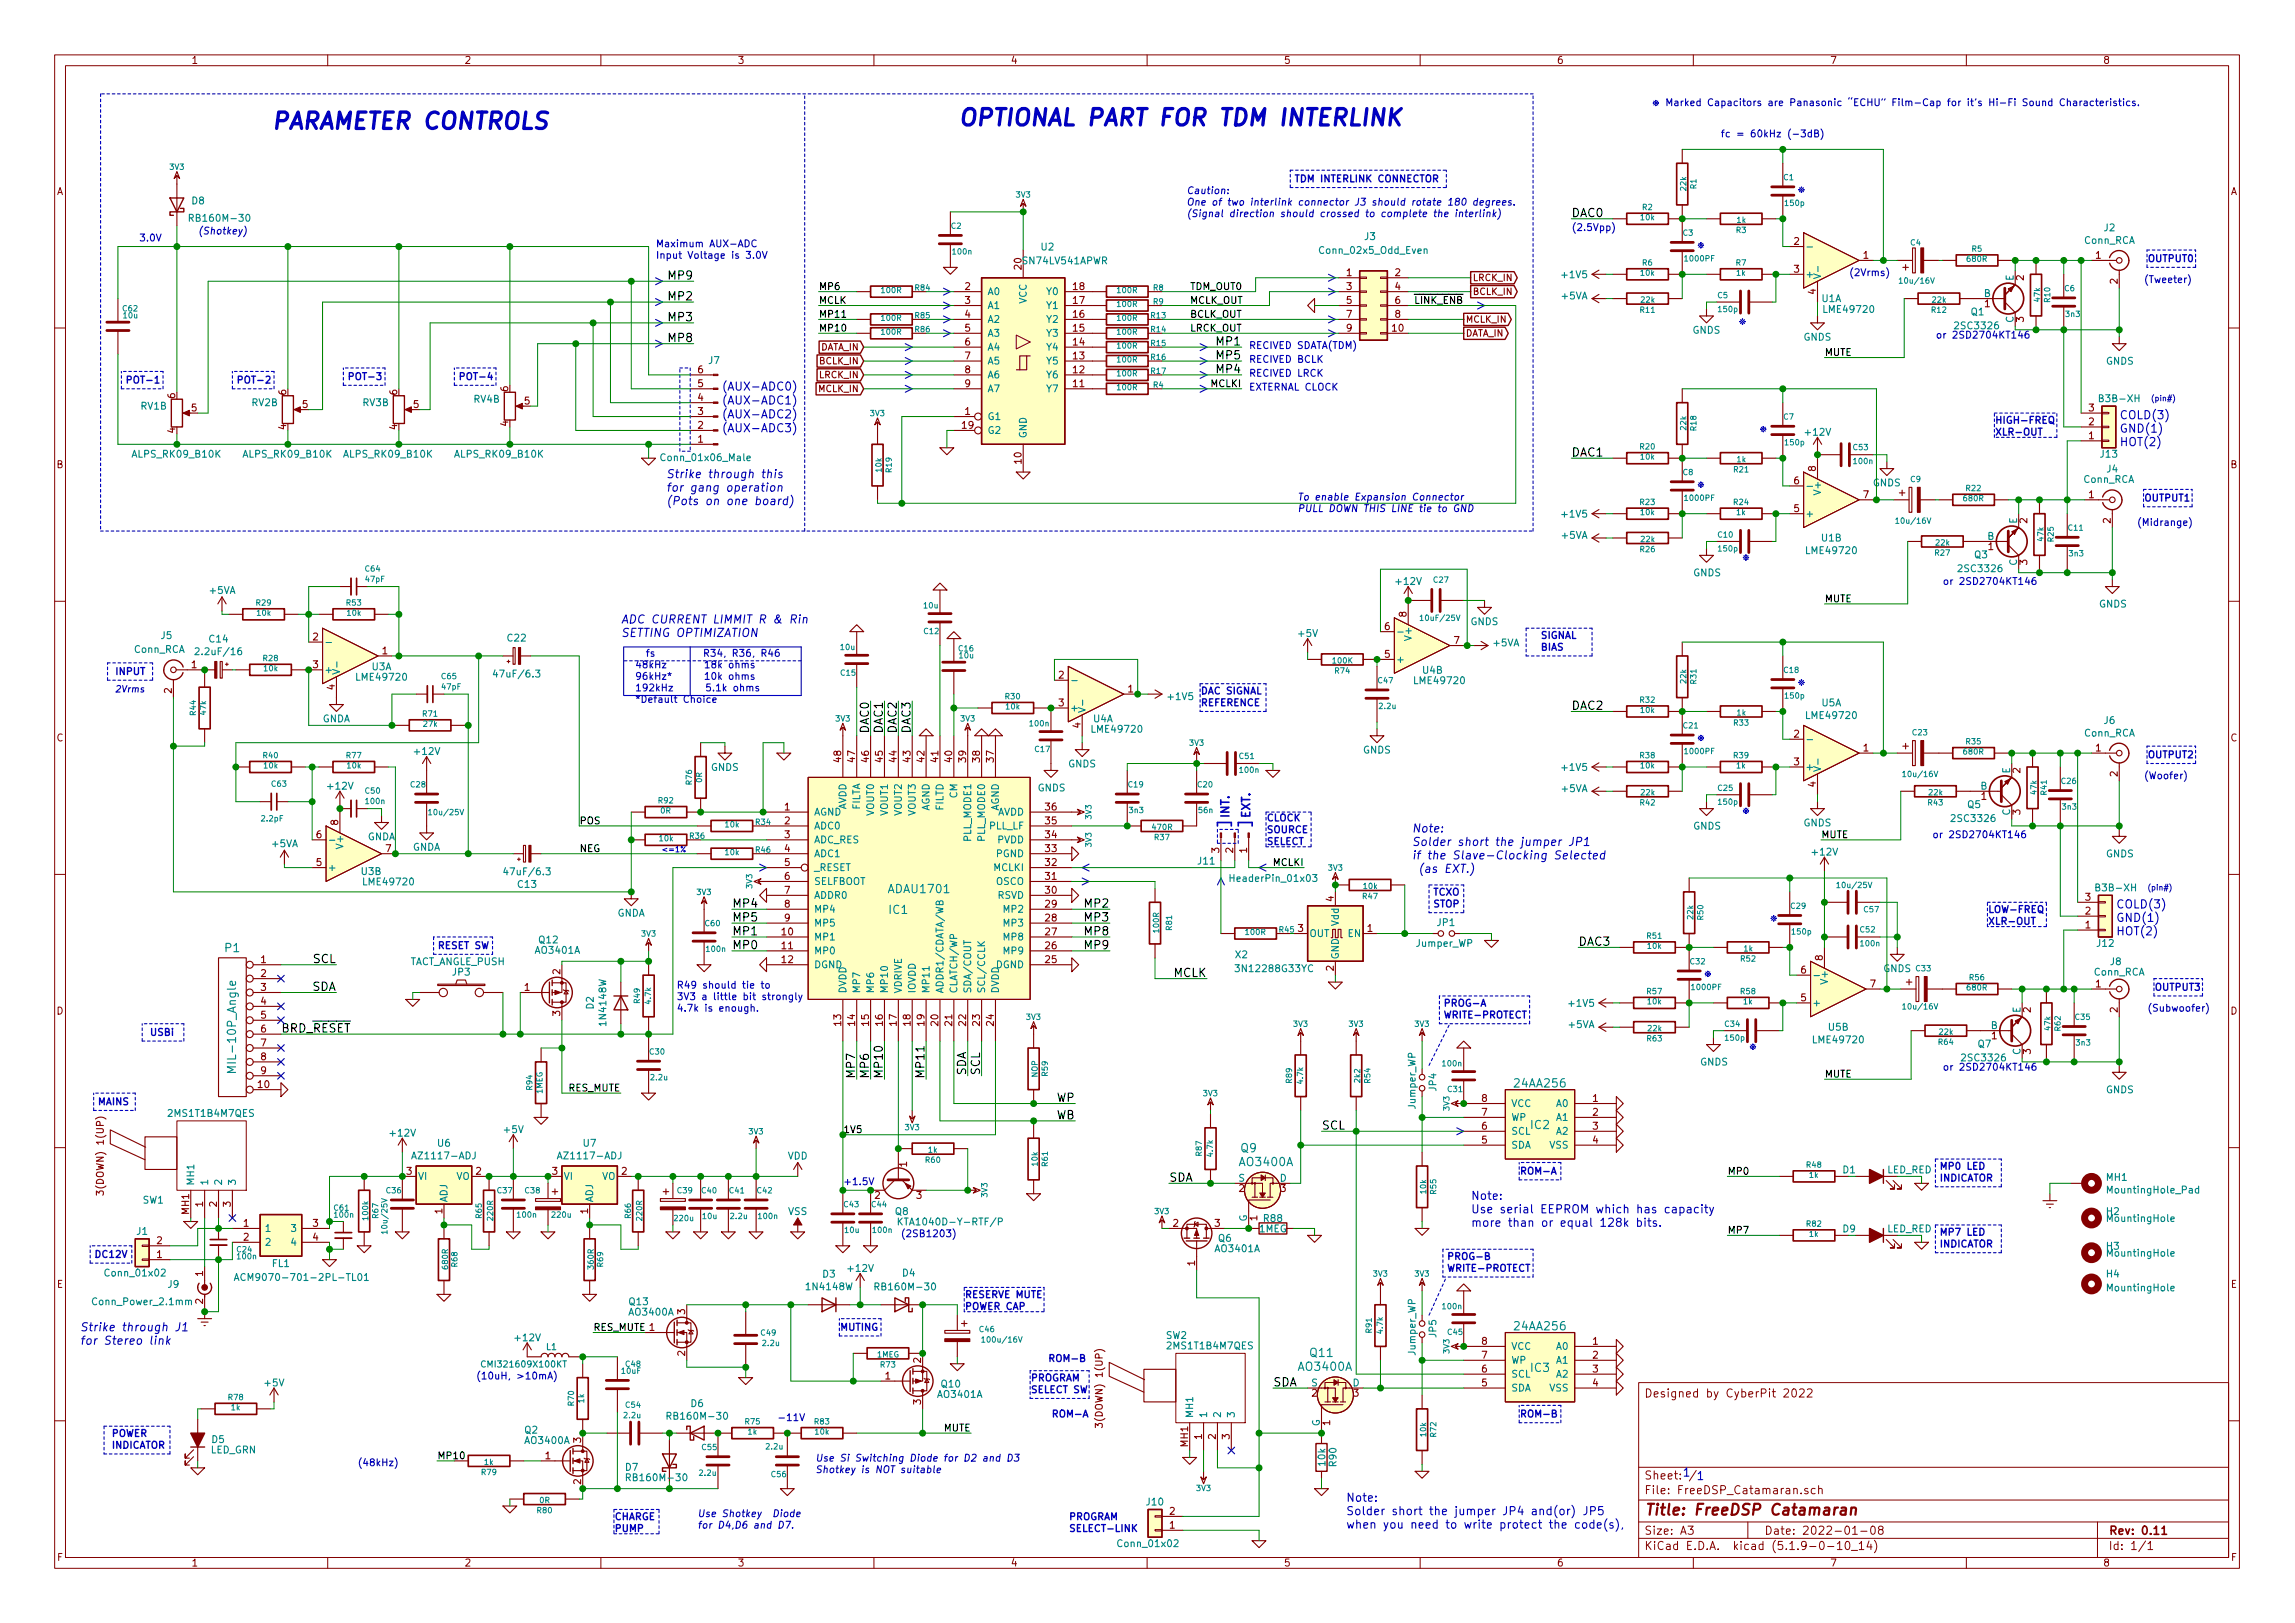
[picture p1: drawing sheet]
<svg xmlns="http://www.w3.org/2000/svg" width="420mm" height="297mm" viewBox="0 0 420 297" stroke-linecap="round" stroke-linejoin="round" font-family="sans-serif">
<defs><g id="words">
<g font-size="4.2" fill="#0000c2">
<text x="49.5" y="23.7">PARAMETER CONTROLS</text>
<text x="175.3" y="23">OPTIONAL PART FOR TDM INTERLINK</text>
</g>
<text font-size="2.8" fill="#840000" x="301" y="277.3">Title: FreeDSP Catamaran</text>
<g font-size="2.1">
<text x="287.7" y="39.7">DAC0</text>
<text x="122.6" y="51.2">MP9</text>
<text x="122.6" y="58.8">MP3</text>
<text x="122.6" y="55">MP2</text>
<text x="122.6" y="62.6">MP8</text>
<text x="223" y="63.2">MP1</text>
<text x="223" y="65.8">MP5</text>
<text x="223" y="68.3">MP4</text>
<text x="287.7" y="83.6">DAC1</text>
<text x="287.7" y="129.9">DAC2</text>
<text x="159.1" y="134.1" transform="rotate(-90 159.1 134.1)">DAC0</text>
<text x="161.6" y="134.1" transform="rotate(-90 161.6 134.1)">DAC1</text>
<text x="164.2" y="134.1" transform="rotate(-90 164.2 134.1)">DAC2</text>
<text x="166.7" y="134.1" transform="rotate(-90 166.7 134.1)">DAC3</text>
<text x="134" y="166.1">MP4</text>
<text x="198.8" y="166.1">MP2</text>
<text x="134" y="173.7">MP0</text>
<text x="134" y="171.2">MP1</text>
<text x="134" y="168.6">MP5</text>
<text x="198.8" y="173.7">MP9</text>
<text x="198.8" y="171.2">MP8</text>
<text x="198.8" y="168.6">MP3</text>
<text x="288.9" y="173.1">DAC3</text>
<text x="57.4" y="176.3">SCL</text>
<text x="214.9" y="178.8">MCLK</text>
<text x="57.1" y="181.3">SDA</text>
<text x="51.4" y="189">BRD_RESET</text>
<text x="156.5" y="197.5" transform="rotate(-90 156.5 197.5)">MP7</text>
<text x="159.1" y="197.5" transform="rotate(-90 159.1 197.5)">MP6</text>
<text x="161.6" y="197.5" transform="rotate(-90 161.6 197.5)">MP10</text>
<text x="169.2" y="197.5" transform="rotate(-90 169.2 197.5)">MP11</text>
<text x="176.9" y="196.9" transform="rotate(-90 176.9 196.9)">SDA</text>
<text x="179.4" y="196.9" transform="rotate(-90 179.4 196.9)">SCL</text>
<text x="193.4" y="201.7">WP</text>
<text x="193.3" y="204.8">WB</text>
<text x="241.9" y="206.7">SCL</text>
<text x="214" y="216.3">SDA</text>
<text x="233" y="253.7">SDA</text>
</g>
<g font-size="2.1" fill="#0000c2">
<text x="132.1" y="71.5">(AUX-ADC0)</text>
<text x="132.1" y="76.6">(AUX-ADC2)</text>
<text x="132.1" y="74">(AUX-ADC1)</text>
<text x="388" y="76.7">COLD(3)</text>
<text x="132.1" y="79.1">(AUX-ADC3)</text>
<text x="388" y="79.2">GND(1)</text>
<text x="388" y="81.6">HOT(2)</text>
<text x="121.9" y="87.5">Strike through this</text>
<text x="121.9" y="90">for gang operation</text>
<text x="121.9" y="92.4">(Pots on one board)</text>
<text x="113.7" y="114.1">ADC CURRENT LIMMIT R &amp; Rin</text>
<text x="113.7" y="116.6">SETTING OPTIMIZATION</text>
<text x="225.1" y="149.9" transform="rotate(-90 225.1 149.9)">INT.</text>
<text x="228.9" y="149.9" transform="rotate(-90 228.9 149.9)">EXT.</text>
<text x="258.4" y="152.4">Note:</text>
<text x="258.4" y="154.8">Solder short the jumper JP1</text>
<text x="258.4" y="157.3">if the Slave-Clocking Selected</text>
<text x="259" y="159.8">(as EXT.)</text>
<text x="387.3" y="166.3">COLD(3)</text>
<text x="387.3" y="168.7">GND(1)</text>
<text x="387.3" y="171.2">HOT(2)</text>
<text x="269.2" y="219.6">Note:</text>
<text x="269.2" y="222.1">Use serial EEPROM which has capacity</text>
<text x="269.2" y="224.5">more than or equal 128k bits.</text>
<text x="14.6" y="243.6">Strike through J1</text>
<text x="14.6" y="246.1">for Stereo link</text>
<text x="246.4" y="274.8">Note:</text>
<text x="308" y="270.2">1</text>
<text x="310.5" y="270.9">1</text>
<text x="246.4" y="277.3">Solder short the jumper JP4 and(or) JP5</text>
<text x="246.4" y="279.8">when you need to write protect the code(s),</text>
</g>
<g font-size="2.1" fill="#008484">
<text x="162.8" y="167.3">IC1</text>
<text x="162.9" y="163.5">ADAU1701</text>
<text x="41.2" y="174.3">P1</text>
<text x="43.2" y="195.6" transform="rotate(-90 43.2 195.6)">MIL-10P_Angle</text>
<text x="277.4" y="199">24AA256</text>
<text x="280.3" y="206.6">IC2</text>
<text x="227.1" y="213.4">AO3400A</text>
<text x="227.2" y="210.9">Q9</text>
<text x="277.4" y="243.5">24AA256</text>
<text x="237.8" y="250.9">AO3400A</text>
<text x="239.9" y="248.3">Q11</text>
<text x="280.3" y="251.1">IC3</text>
</g>
<g font-size="2.1" fill="#840000">
<text x="301" y="255.8">Designed by CyberPit 2022</text>
<text x="301" y="273.5">File: FreeDSP_Catamaran.sch</text>
<text x="301" y="270.8">Sheet: /</text>
<text x="301" y="280.9">Size: A3</text>
<text x="323" y="280.9">Date: 2022-01-08</text>
<text x="386" y="280.9">Rev: 0.11</text>
<text x="301" y="283.7">KiCad E.D.A. kicad (5.1.9-0-10_14)</text>
<text x="386" y="283.7">Id: 1/1</text>
</g>
<g font-size="1.8" fill="#840000">
<text x="35" y="11.7">1</text>
<text x="85" y="11.7">2</text>
<text x="135" y="11.7">3</text>
<text x="185" y="11.7">4</text>
<text x="235" y="11.7">5</text>
<text x="285" y="11.7">6</text>
<text x="335" y="11.7">7</text>
<text x="385" y="11.7">8</text>
<text x="10.4" y="35.7">A</text>
<text x="408.4" y="35.7">A</text>
<text x="328.4" y="44.8">2</text>
<text x="341.1" y="47.4">1</text>
<text x="383.7" y="47.4">1</text>
<text x="176.7" y="53.1">2</text>
<text x="187" y="49.3" transform="rotate(-90 187 49.3)">20</text>
<text x="196.5" y="53.1">18</text>
<text x="246.5" y="50.5">1</text>
<text x="246.5" y="53.1">3</text>
<text x="255.4" y="50.5">2</text>
<text x="255.4" y="53.1">4</text>
<text x="328.4" y="49.9">3</text>
<text x="332.4" y="53.9" transform="rotate(-90 332.4 53.9)">4</text>
<text x="370.5" y="51.3" transform="rotate(-90 370.5 51.3)">2</text>
<text x="387.7" y="52" transform="rotate(-90 387.7 52)">2</text>
<text x="176.7" y="55.6">3</text>
<text x="176.7" y="58.2">4</text>
<text x="196.5" y="58.2">16</text>
<text x="196.5" y="55.6">17</text>
<text x="246.5" y="55.6">5</text>
<text x="246.5" y="58.2">7</text>
<text x="255.4" y="55.6">6</text>
<text x="255.4" y="58.2">8</text>
<text x="363.4" y="56.2">1</text>
<text x="370.5" y="58.9" transform="rotate(-90 370.5 58.9)">3</text>
<text x="176.7" y="60.7">5</text>
<text x="176.7" y="63.2">6</text>
<text x="176.7" y="65.8">7</text>
<text x="196.5" y="65.8">13</text>
<text x="196.5" y="63.2">14</text>
<text x="196.5" y="60.7">15</text>
<text x="246.5" y="60.7">9</text>
<text x="254.9" y="60.7">10</text>
<text x="93" y="71.6" transform="rotate(-90 93 71.6)">6</text>
<text x="127.8" y="70.9">5</text>
<text x="127.8" y="68.3">6</text>
<text x="176.7" y="68.3">8</text>
<text x="176.7" y="70.9">9</text>
<text x="196.5" y="70.9">11</text>
<text x="196.5" y="68.3">12</text>
<text x="32.1" y="72.9" transform="rotate(-90 32.1 72.9)">6</text>
<text x="35.1" y="75.3">5</text>
<text x="52.4" y="72.3" transform="rotate(-90 52.4 72.3)">6</text>
<text x="55.4" y="74.7">5</text>
<text x="72.7" y="72.3" transform="rotate(-90 72.7 72.3)">6</text>
<text x="75.7" y="74.7">5</text>
<text x="93" y="78" transform="rotate(-90 93 78)">4</text>
<text x="96" y="74">5</text>
<text x="127.8" y="75.9">3</text>
<text x="127.8" y="73.4">4</text>
<text x="176.7" y="75.9">1</text>
<text x="382.4" y="77.8">2</text>
<text x="382.4" y="75.3">3</text>
<text x="32.1" y="79.3" transform="rotate(-90 32.1 79.3)">4</text>
<text x="52.4" y="78.6" transform="rotate(-90 52.4 78.6)">4</text>
<text x="72.7" y="78.6" transform="rotate(-90 72.7 78.6)">4</text>
<text x="127.8" y="81">1</text>
<text x="127.8" y="78.5">2</text>
<text x="176.2" y="78.5">19</text>
<text x="382.4" y="80.4">1</text>
<text x="10.4" y="85.7">B</text>
<text x="187" y="84.8" transform="rotate(-90 187 84.8)">10</text>
<text x="328.4" y="88.6">6</text>
<text x="332.4" y="86.2" transform="rotate(-90 332.4 86.2)">8</text>
<text x="408.4" y="85.7">B</text>
<text x="328.4" y="93.7">5</text>
<text x="341.1" y="91.2">7</text>
<text x="371.1" y="95.8" transform="rotate(-90 371.1 95.8)">2</text>
<text x="382.4" y="91.2">1</text>
<text x="386.4" y="95.8" transform="rotate(-90 386.4 95.8)">2</text>
<text x="364" y="100.7">1</text>
<text x="371.1" y="103.4" transform="rotate(-90 371.1 103.4)">3</text>
<text x="257.5" y="112.9" transform="rotate(-90 257.5 112.9)">8</text>
<text x="57.3" y="117.2">2</text>
<text x="70" y="119.7">1</text>
<text x="253.5" y="115.3">6</text>
<text x="266.2" y="117.8">7</text>
<text x="35.1" y="122.3">1</text>
<text x="57.3" y="122.3">3</text>
<text x="193.8" y="124.2">2</text>
<text x="253.5" y="120.4">5</text>
<text x="31.4" y="126.9" transform="rotate(-90 31.4 126.9)">2</text>
<text x="61.3" y="126.2" transform="rotate(-90 61.3 126.2)">4</text>
<text x="193.8" y="129.3">3</text>
<text x="206.5" y="126.7">1</text>
<text x="10.4" y="135.7">C</text>
<text x="197.8" y="133.2" transform="rotate(-90 197.8 133.2)">4</text>
<text x="328.4" y="135">2</text>
<text x="341.1" y="137.5">1</text>
<text x="383.7" y="137.5">1</text>
<text x="408.4" y="135.7">C</text>
<text x="154" y="139.4" transform="rotate(-90 154 139.4)">48</text>
<text x="156.5" y="139.4" transform="rotate(-90 156.5 139.4)">47</text>
<text x="159.1" y="139.4" transform="rotate(-90 159.1 139.4)">46</text>
<text x="161.6" y="139.4" transform="rotate(-90 161.6 139.4)">45</text>
<text x="164.2" y="139.4" transform="rotate(-90 164.2 139.4)">44</text>
<text x="166.7" y="139.4" transform="rotate(-90 166.7 139.4)">43</text>
<text x="169.2" y="139.4" transform="rotate(-90 169.2 139.4)">42</text>
<text x="171.8" y="139.4" transform="rotate(-90 171.8 139.4)">41</text>
<text x="174.3" y="139.4" transform="rotate(-90 174.3 139.4)">40</text>
<text x="176.9" y="139.4" transform="rotate(-90 176.9 139.4)">39</text>
<text x="179.4" y="139.4" transform="rotate(-90 179.4 139.4)">38</text>
<text x="181.9" y="139.4" transform="rotate(-90 181.9 139.4)">37</text>
<text x="328.4" y="140.1">3</text>
<text x="369.9" y="141.5" transform="rotate(-90 369.9 141.5)">2</text>
<text x="387.7" y="142.1" transform="rotate(-90 387.7 142.1)">2</text>
<text x="143.7" y="148.3">1</text>
<text x="191.4" y="148.3">36</text>
<text x="332.4" y="144" transform="rotate(-90 332.4 144)">4</text>
<text x="362.7" y="146.4">1</text>
<text x="369.9" y="149.1" transform="rotate(-90 369.9 149.1)">3</text>
<text x="57.9" y="153.4">6</text>
<text x="61.9" y="151" transform="rotate(-90 61.9 151)">8</text>
<text x="70.6" y="155.9">7</text>
<text x="143.7" y="150.9">2</text>
<text x="143.7" y="153.4">3</text>
<text x="143.7" y="155.9">4</text>
<text x="191.4" y="155.9">33</text>
<text x="191.4" y="153.4">34</text>
<text x="191.4" y="150.9">35</text>
<text x="57.9" y="158.5">5</text>
<text x="143.7" y="158.5">5</text>
<text x="143.7" y="161">6</text>
<text x="191.4" y="161">31</text>
<text x="191.4" y="158.5">32</text>
<text x="223.2" y="156.1" transform="rotate(-90 223.2 156.1)">3</text>
<text x="225.8" y="156.1" transform="rotate(-90 225.8 156.1)">2</text>
<text x="228.3" y="156.1" transform="rotate(-90 228.3 156.1)">1</text>
<text x="143.7" y="163.6">7</text>
<text x="143.7" y="166.1">8</text>
<text x="191.4" y="166.1">29</text>
<text x="191.4" y="163.6">30</text>
<text x="244.2" y="165" transform="rotate(-90 244.2 165)">4</text>
<text x="381.8" y="167.4">2</text>
<text x="381.8" y="164.8">3</text>
<text x="143.2" y="171.2">10</text>
<text x="143.2" y="173.7">11</text>
<text x="143.7" y="168.6">9</text>
<text x="191.4" y="173.7">26</text>
<text x="191.4" y="171.2">27</text>
<text x="191.4" y="168.6">28</text>
<text x="237.6" y="170.5">3</text>
<text x="250.3" y="170.5">1</text>
<text x="381.8" y="169.9">1</text>
<text x="47.8" y="176.3">1</text>
<text x="47.8" y="178.8">2</text>
<text x="102.6" y="178.3" transform="rotate(-90 102.6 178.3)">2</text>
<text x="143.2" y="176.3">12</text>
<text x="191.4" y="176.3">25</text>
<text x="244.2" y="177.7" transform="rotate(-90 244.2 177.7)">2</text>
<text x="329.7" y="178.2">6</text>
<text x="333.7" y="175.8" transform="rotate(-90 333.7 175.8)">8</text>
<text x="10.4" y="185.7">D</text>
<text x="47.8" y="181.3">3</text>
<text x="47.8" y="183.9">4</text>
<text x="96" y="181.3">1</text>
<text x="102.6" y="185.9" transform="rotate(-90 102.6 185.9)">3</text>
<text x="329.7" y="183.2">5</text>
<text x="342.4" y="180.7">7</text>
<text x="371.8" y="185.3" transform="rotate(-90 371.8 185.3)">2</text>
<text x="383.7" y="180.7">1</text>
<text x="387.7" y="185.3" transform="rotate(-90 387.7 185.3)">2</text>
<text x="408.4" y="185.7">D</text>
<text x="47.8" y="186.4">5</text>
<text x="47.8" y="189">6</text>
<text x="47.8" y="191.5">7</text>
<text x="154" y="187.7" transform="rotate(-90 154 187.7)">13</text>
<text x="156.5" y="187.7" transform="rotate(-90 156.5 187.7)">14</text>
<text x="159.1" y="187.7" transform="rotate(-90 159.1 187.7)">15</text>
<text x="161.6" y="187.7" transform="rotate(-90 161.6 187.7)">16</text>
<text x="164.2" y="187.7" transform="rotate(-90 164.2 187.7)">17</text>
<text x="166.7" y="187.7" transform="rotate(-90 166.7 187.7)">18</text>
<text x="169.2" y="187.7" transform="rotate(-90 169.2 187.7)">19</text>
<text x="171.8" y="187.7" transform="rotate(-90 171.8 187.7)">20</text>
<text x="174.3" y="187.7" transform="rotate(-90 174.3 187.7)">21</text>
<text x="176.9" y="187.7" transform="rotate(-90 176.9 187.7)">22</text>
<text x="179.4" y="187.7" transform="rotate(-90 179.4 187.7)">23</text>
<text x="181.9" y="187.7" transform="rotate(-90 181.9 187.7)">24</text>
<text x="364.6" y="190.2">1</text>
<text x="47.8" y="194">8</text>
<text x="47.8" y="196.6">9</text>
<text x="371.8" y="192.9" transform="rotate(-90 371.8 192.9)">3</text>
<text x="47.3" y="199.1">10</text>
<text x="271.3" y="201.7">8</text>
<text x="291.6" y="201.7">1</text>
<text x="19" y="209.2" transform="rotate(-90 19 209.2)">1(UP)</text>
<text x="271.3" y="209.3">5</text>
<text x="271.3" y="206.7">6</text>
<text x="271.3" y="204.2">7</text>
<text x="291.6" y="204.2">2</text>
<text x="291.6" y="206.7">3</text>
<text x="291.6" y="209.3">4</text>
<text x="74.4" y="215">3</text>
<text x="87.1" y="215">2</text>
<text x="101.1" y="215">3</text>
<text x="113.8" y="215">2</text>
<text x="166" y="213.5" transform="rotate(-90 166 213.5)">1</text>
<text x="19" y="218.7" transform="rotate(-90 19 218.7)">3(DOWN)</text>
<text x="37.2" y="220.9" transform="rotate(-90 37.2 220.9)">1</text>
<text x="39.7" y="220.9" transform="rotate(-90 39.7 220.9)">2</text>
<text x="42.2" y="220.9" transform="rotate(-90 42.2 220.9)">3</text>
<text x="160.2" y="219.4">2</text>
<text x="167.8" y="219.4">3</text>
<text x="226.8" y="218.1">2</text>
<text x="234.5" y="218.1">3</text>
<text x="28.7" y="227.7">2</text>
<text x="34.6" y="222.2" transform="rotate(-90 34.6 222.2)">MH1</text>
<text x="44.6" y="224.5">1</text>
<text x="44.6" y="227.1">2</text>
<text x="57.3" y="224.5">3</text>
<text x="57.3" y="227.1">4</text>
<text x="81" y="222.1" transform="rotate(-90 81 222.1)">1</text>
<text x="107.6" y="222.1" transform="rotate(-90 107.6 222.1)">1</text>
<text x="214.8" y="224.5">2</text>
<text x="222.4" y="224.5">3</text>
<text x="230.2" y="223.4" transform="rotate(-90 230.2 223.4)">1</text>
<text x="28.7" y="230.2">1</text>
<text x="37.2" y="233.6" transform="rotate(-90 37.2 233.6)">1</text>
<text x="218.8" y="231.7" transform="rotate(-90 218.8 231.7)">1</text>
<text x="10.4" y="235.7">E</text>
<text x="37.2" y="238.6" transform="rotate(-90 37.2 238.6)">2</text>
<text x="408.4" y="235.7">E</text>
<text x="125.4" y="240.5" transform="rotate(-90 125.4 240.5)">3</text>
<text x="125.4" y="248.2" transform="rotate(-90 125.4 248.2)">2</text>
<text x="168.6" y="249.4" transform="rotate(-90 168.6 249.4)">2</text>
<text x="201.9" y="251.8" transform="rotate(-90 201.9 251.8)">1(UP)</text>
<text x="271.3" y="251.2">6</text>
<text x="271.3" y="248.7">7</text>
<text x="271.3" y="246.1">8</text>
<text x="291.6" y="246.1">1</text>
<text x="291.6" y="248.7">2</text>
<text x="291.6" y="251.2">3</text>
<text x="162.1" y="252.5">1</text>
<text x="168.6" y="257.1" transform="rotate(-90 168.6 257.1)">3</text>
<text x="240.2" y="255.6">2</text>
<text x="247.8" y="255.6">3</text>
<text x="271.3" y="253.7">5</text>
<text x="291.6" y="253.7">4</text>
<text x="201.9" y="261.2" transform="rotate(-90 201.9 261.2)">3(DOWN)</text>
<text x="220" y="263.4" transform="rotate(-90 220 263.4)">1</text>
<text x="222.6" y="263.4" transform="rotate(-90 222.6 263.4)">2</text>
<text x="225.1" y="263.4" transform="rotate(-90 225.1 263.4)">3</text>
<text x="243.5" y="260.9" transform="rotate(-90 243.5 260.9)">1</text>
<text x="99.8" y="267.1">1</text>
<text x="106.4" y="264" transform="rotate(-90 106.4 264)">3</text>
<text x="217.5" y="264.8" transform="rotate(-90 217.5 264.8)">MH1</text>
<text x="106.4" y="271.7" transform="rotate(-90 106.4 271.7)">2</text>
<text x="214.1" y="279.8">1</text>
<text x="214.1" y="277.2">2</text>
<text x="10.5" y="285.7">F</text>
<text x="35" y="286.7">1</text>
<text x="85" y="286.7">2</text>
<text x="135" y="286.7">3</text>
<text x="185" y="286.7">4</text>
<text x="235" y="286.7">5</text>
<text x="285" y="286.7">6</text>
<text x="335" y="286.7">7</text>
<text x="385" y="286.7">8</text>
<text x="408.5" y="285.7">F</text>
</g>
<g font-size="1.8" fill="#0000c2">
<text x="302.8" y="19.4">Marked Capacitors are Panasonic ECHU Film-Cap for its Hi-Fi Sound Characteristics.</text>
<text x="315" y="25.1">fc = 60kHz (-3dB)</text>
<text x="217.2" y="35.5">Caution:</text>
<text x="236.9" y="33.4">TDM INTERLINK CONNECTOR</text>
<text x="217.2" y="37.6">One of two interlink connector J3 should rotate 180 degrees.</text>
<text x="217.2" y="39.7">(Signal direction should crossed to complete the interlink)</text>
<text x="25.4" y="44.2">3.0V</text>
<text x="36.2" y="42.9">(Shotkey)</text>
<text x="120" y="45.2">Maximum AUX-ADC</text>
<text x="120" y="47.4">Input Voltage is 3.0V</text>
<text x="287.7" y="42.3">(2.5Vpp)</text>
<text x="393.1" y="48">OUTPUT0</text>
<text x="338.5" y="50.5">(2Vrms)</text>
<text x="392.4" y="51.8">(Tweeter)</text>
<text x="228.6" y="63.9">RECIVED SDATA(TDM)</text>
<text x="354.3" y="62">or 2SD2704KT146</text>
<text x="22.9" y="70.2">POT-1</text>
<text x="43.2" y="70.2">POT-2</text>
<text x="63.5" y="69.6">POT-3</text>
<text x="83.8" y="69.6">POT-4</text>
<text x="228.6" y="71.5">EXTERNAL CLOCK</text>
<text x="228.6" y="66.4">RECIVED BCLK</text>
<text x="228.6" y="68.9">RECIVED LRCK</text>
<text x="365.1" y="77.6">HIGH-FREQ</text>
<text x="365.1" y="79.7">XLR-OUT</text>
<text x="121.5" y="84.4">Conn_01x06_Male</text>
<text x="237.5" y="91.6">To enable Expansion Connector</text>
<text x="237.5" y="93.7">PULL DOWN THIS LINE tie to GND</text>
<text x="392.4" y="91.8">OUTPUT1</text>
<text x="391.2" y="96.3">(Midrange)</text>
<text x="355.6" y="107">or 2SD2704KT146</text>
<text x="281.9" y="116.9">SIGNAL</text>
<text x="281.9" y="119.1">BIAS</text>
<text x="21" y="123.5">INPUT</text>
<text x="116.2" y="122.3">48kHz</text>
<text x="116.2" y="124.4">96kHz*</text>
<text x="117.2" y="120.2">fs</text>
<text x="123" y="120.2">R34, R36, R46</text>
<text x="124.7" y="122.3">18k ohms</text>
<text x="124.9" y="124.4">10k ohms</text>
<text x="116.2" y="126.5">192kHz</text>
<text x="116.2" y="128.6">*Default Choice</text>
<text x="125.2" y="126.5">5.1k ohms</text>
<text x="219.7" y="127.1">DAC SIGNAL</text>
<text x="219.7" y="129.2">REFERENCE</text>
<text x="392.4" y="142.6">(Woofer)</text>
<text x="393.1" y="138.8">OUTPUT2</text>
<text x="231.8" y="150.3">CLOCK</text>
<text x="231.8" y="152.5">SOURCE</text>
<text x="231.8" y="154.6">SELECT</text>
<text x="353.7" y="153.4">or 2SD2704KT146</text>
<text x="262.3" y="163.9">TCXO</text>
<text x="262.3" y="166.1">STOP</text>
<text x="363.9" y="167.1">LOW-FREQ</text>
<text x="80" y="173.7">RESET SW</text>
<text x="363.9" y="169.3">XLR-OUT</text>
<text x="123.8" y="180.9">R49 should tie to</text>
<text x="123.8" y="183">3V3 a little bit strongly</text>
<text x="123.8" y="185.2">4.7k is enough.</text>
<text x="264.2" y="184.2">PROG-A</text>
<text x="393.1" y="185.2">(Subwoofer)</text>
<text x="394.3" y="181.3">OUTPUT3</text>
<text x="27.3" y="189.6">USBi</text>
<text x="264.2" y="186.4">WRITE-PROTECT</text>
<text x="355.6" y="195.9">or 2SD2704KT146</text>
<text x="17.8" y="202.3">MAINS</text>
<text x="278.1" y="215">ROM-A</text>
<text x="355" y="214.1">MP0 LED</text>
<text x="154.3" y="216.9">+1.5V</text>
<text x="355" y="216.2">INDICATOR</text>
<text x="166.7" y="226.4">(2SB1203)</text>
<text x="355" y="226.1">MP7 LED</text>
<text x="17.1" y="230.2">DC12V</text>
<text x="264.8" y="230.6">PROG-B</text>
<text x="264.8" y="232.8">WRITE-PROTECT</text>
<text x="355" y="228.3">INDICATOR</text>
<text x="176.5" y="237.6">RESERVE MUTE</text>
<text x="176.5" y="239.7">POWER CAP</text>
<text x="153.7" y="243.5">MUTING</text>
<text x="191.8" y="249.3">ROM-B</text>
<text x="89.9" y="252.5">(10uH, &gt;10mA)</text>
<text x="188.6" y="252.8">PROGRAM</text>
<text x="188.6" y="255">SELECT SW</text>
<text x="20.3" y="263">POWER</text>
<text x="142.2" y="260.1">-11V</text>
<text x="192.4" y="259.4">ROM-A</text>
<text x="278.1" y="259.4">ROM-B</text>
<text x="20.3" y="265.1">INDICATOR</text>
<text x="65.4" y="268.3">(48kHz)</text>
<text x="149.2" y="267.5">Use Si Switching Diode for D2 and D3</text>
<text x="149.2" y="269.6">Shotkey is NOT suitable</text>
<text x="112.4" y="278.2">CHARGE</text>
<text x="112.4" y="280.4">PUMP</text>
<text x="127.6" y="277.7">Use Shotkey Diode</text>
<text x="127.6" y="279.8">for D4,D6 and D7.</text>
<text x="195.6" y="278.2">PROGRAM</text>
<text x="195.6" y="280.4">SELECT-LINK</text>
</g>
<g font-size="1.8" fill="#008484">
<text x="35.2" y="37.4">D8</text>
<text x="35.4" y="40.6">RB160M-30</text>
<text x="190.7" y="45.8">U2</text>
<text x="241.9" y="46.5">Conn_02x5_Odd_Even</text>
<text x="249.9" y="43.9">J3</text>
<text x="381.6" y="44.6">Conn_RCA</text>
<text x="385.2" y="42.3">J2</text>
<text x="187.4" y="48.4">SN74LV541APWR</text>
<text x="286.1" y="50.9">+1V5</text>
<text x="330.5" y="50.8">+</text>
<text x="368.6" y="51.4" transform="rotate(-90 368.6 51.4)">E</text>
<text x="180.7" y="54">A0</text>
<text x="180.7" y="56.6">A1</text>
<text x="180.7" y="59.1">A2</text>
<text x="188" y="55.6" transform="rotate(-90 188 55.6)">VCC</text>
<text x="191.8" y="59.1">Y2</text>
<text x="191.8" y="56.6">Y1</text>
<text x="191.8" y="54">Y0</text>
<text x="286" y="54.8">+5VA</text>
<text x="333.5" y="55.3">U1A</text>
<text x="334.1" y="57.3">LME49720</text>
<text x="360.9" y="57.7">Q1</text>
<text x="363.2" y="54.3">B</text>
<text x="368.6" y="59.1" transform="rotate(-90 368.6 59.1)">C</text>
<text x="180.7" y="61.6">A3</text>
<text x="180.7" y="64.2">A4</text>
<text x="191.8" y="64.2">Y4</text>
<text x="191.8" y="61.6">Y3</text>
<text x="309.9" y="61.1">GNDS</text>
<text x="330.2" y="62.3">GNDS</text>
<text x="358.2" y="60.3">2SC3326</text>
<text x="129.8" y="66.6">J7</text>
<text x="180.7" y="66.7">A5</text>
<text x="180.7" y="69.3">A6</text>
<text x="180.7" y="71.8">A7</text>
<text x="191.8" y="71.8">Y7</text>
<text x="191.8" y="69.3">Y6</text>
<text x="191.8" y="66.7">Y5</text>
<text x="385.6" y="66.7">GNDS</text>
<text x="25.8" y="75">RV1B</text>
<text x="46.1" y="74.3">RV2B</text>
<text x="66.4" y="74.3">RV3B</text>
<text x="86.7" y="73.7">RV4B</text>
<text x="180.7" y="76.9">G1</text>
<text x="384.7" y="73.6">B3B-XH</text>
<text x="24.5" y="83.8">ALPS_RK09_B10K</text>
<text x="44.8" y="83.8">ALPS_RK09_B10K</text>
<text x="63.2" y="83.8">ALPS_RK09_B10K</text>
<text x="83.5" y="83.8">ALPS_RK09_B10K</text>
<text x="180.7" y="79.4">G2</text>
<text x="188" y="80.3" transform="rotate(-90 188 80.3)">GND</text>
<text x="330.7" y="79.7">+12V</text>
<text x="384.6" y="83.8">J13</text>
<text x="342.9" y="89">GNDS</text>
<text x="381.4" y="88.4">Conn_RCA</text>
<text x="385.7" y="86.5">J4</text>
<text x="286.1" y="94.7">+1V5</text>
<text x="330.5" y="94.7">+</text>
<text x="333.4" y="90.1" transform="rotate(-90 333.4 90.1)">V+</text>
<text x="369.3" y="95.9" transform="rotate(-90 369.3 95.9)">E</text>
<text x="286" y="98.6">+5VA</text>
<text x="331" y="101.4">LME49720</text>
<text x="333.5" y="99.1">U1B</text>
<text x="363.9" y="98.8">B</text>
<text x="255.7" y="107">+12V</text>
<text x="310" y="105.5">GNDS</text>
<text x="358.8" y="104.7">2SC3326</text>
<text x="361.5" y="102.2">Q3</text>
<text x="369.3" y="103.5" transform="rotate(-90 369.3 103.5)">C</text>
<text x="38.4" y="108.7">+5VA</text>
<text x="384.3" y="111.2">GNDS</text>
<text x="24.5" y="119.5">Conn_RCA</text>
<text x="29.5" y="117">J5</text>
<text x="36.5" y="119.9">2.2uF/16</text>
<text x="38.4" y="117.6">C14</text>
<text x="93" y="117.4">C22</text>
<text x="237.8" y="116.6">+5V</text>
<text x="258.4" y="116.8" transform="rotate(-90 258.4 116.8)">V+</text>
<text x="269.2" y="114.4">GNDS</text>
<text x="273.5" y="118.3">+5VA</text>
<text x="59.3" y="123.2">+</text>
<text x="65.5" y="124.6">LME49720</text>
<text x="68.1" y="122.7">U3A</text>
<text x="91.1" y="124">47uF/6.3</text>
<text x="255.5" y="121.3">+</text>
<text x="259.2" y="125.2">LME49720</text>
<text x="260.5" y="123.3">U4B</text>
<text x="195.8" y="130.2">+</text>
<text x="214" y="128.1">+1V5</text>
<text x="331" y="131.6">LME49720</text>
<text x="333.5" y="129.3">U5A</text>
<text x="59" y="132.2">GNDA</text>
<text x="200.2" y="134.1">LME49720</text>
<text x="200.2" y="132.2">U4A</text>
<text x="249.6" y="137.9">GNDS</text>
<text x="381.6" y="134.8">Conn_RCA</text>
<text x="385.2" y="132.5">J6</text>
<text x="76" y="138.2">+12V</text>
<text x="130.2" y="141.1">GNDS</text>
<text x="195.6" y="140.4">GNDS</text>
<text x="286.1" y="141.1">+1V5</text>
<text x="330.5" y="141">+</text>
<text x="368" y="141.6" transform="rotate(-90 368 141.6)">E</text>
<text x="60.1" y="144.5">+12V</text>
<text x="149" y="149.3">AGND</text>
<text x="154.9" y="148.3" transform="rotate(-90 154.9 148.3)">AVDD</text>
<text x="157.5" y="148.3" transform="rotate(-90 157.5 148.3)">FILTA</text>
<text x="160" y="149.2" transform="rotate(-90 160 149.2)">VOUT0</text>
<text x="162.6" y="149.2" transform="rotate(-90 162.6 149.2)">VOUT1</text>
<text x="165.1" y="149.2" transform="rotate(-90 165.1 149.2)">VOUT2</text>
<text x="167.6" y="149.2" transform="rotate(-90 167.6 149.2)">VOUT3</text>
<text x="170.2" y="148.5" transform="rotate(-90 170.2 148.5)">AGND</text>
<text x="172.7" y="148.3" transform="rotate(-90 172.7 148.3)">FILTD</text>
<text x="175.3" y="146" transform="rotate(-90 175.3 146)">CM</text>
<text x="182.6" y="149.3">AVDD</text>
<text x="182.9" y="148.5" transform="rotate(-90 182.9 148.5)">AGND</text>
<text x="190" y="144.8">GNDS</text>
<text x="286" y="145">+5VA</text>
<text x="360.2" y="147.9">Q5</text>
<text x="362.6" y="144.5">B</text>
<text x="368" y="149.3" transform="rotate(-90 368 149.3)">C</text>
<text x="49.9" y="155.1">+5VA</text>
<text x="62.9" y="154.9" transform="rotate(-90 62.9 154.9)">V+</text>
<text x="67.3" y="153.8">GNDA</text>
<text x="75.5" y="155.7">GNDA</text>
<text x="149" y="151.8">ADC0</text>
<text x="149" y="154.3">ADC_RES</text>
<text x="177.8" y="153.9" transform="rotate(-90 177.8 153.9)">PLL_MODE1</text>
<text x="180.3" y="153.9" transform="rotate(-90 180.3 153.9)">PLL_MODE0</text>
<text x="181.1" y="151.8">PLL_LF</text>
<text x="182.7" y="154.3">PVDD</text>
<text x="310" y="151.8">GNDS</text>
<text x="330.2" y="151.2">GNDS</text>
<text x="357.6" y="150.4">2SC3326</text>
<text x="59.9" y="159.4">+</text>
<text x="66.2" y="160.1">U3B</text>
<text x="93" y="160.2">47uF/6.3</text>
<text x="149" y="156.9">ADC1</text>
<text x="149" y="159.4">_RESET</text>
<text x="149" y="162">SELFBOOT</text>
<text x="182" y="159.4">MCLKI</text>
<text x="182.4" y="162">OSCO</text>
<text x="182.5" y="156.9">PGND</text>
<text x="219.4" y="158.2">J11</text>
<text x="225.8" y="161.4">HeaderPin_01x03</text>
<text x="331.9" y="156.6">+12V</text>
<text x="385.6" y="156.9">GNDS</text>
<text x="66.8" y="162">LME49720</text>
<text x="94.9" y="162.5">C13</text>
<text x="113" y="167.8">GNDA</text>
<text x="149" y="164.5">ADDR0</text>
<text x="149" y="167">MP4</text>
<text x="182.7" y="164.5">RSVD</text>
<text x="183.9" y="167">MP2</text>
<text x="384.1" y="163.1">B3B-XH</text>
<text x="98.7" y="172.7">Q12</text>
<text x="149" y="172.1">MP1</text>
<text x="149" y="169.6">MP5</text>
<text x="183.9" y="172.1">MP8</text>
<text x="183.9" y="169.6">MP3</text>
<text x="239.6" y="171.5">OUT</text>
<text x="245.1" y="169.4" transform="rotate(-90 245.1 169.4)">Vdd</text>
<text x="246.8" y="171.5">EN</text>
<text x="259.3" y="173.3">Jumper_WP</text>
<text x="263.1" y="169.5">JP1</text>
<text x="384" y="173.3">J12</text>
<text x="74.9" y="176.6">TACT_ANGLE_PUSH</text>
<text x="82.9" y="178.5">JP3</text>
<text x="98.1" y="174.6">AO3401A</text>
<text x="149" y="174.7">MP0</text>
<text x="149" y="177.2">DGND</text>
<text x="182.4" y="177.2">DGND</text>
<text x="183.9" y="174.7">MP9</text>
<text x="226.2" y="175.4">X2</text>
<text x="226.8" y="177.9">3N12288G33YC</text>
<text x="245.1" y="175.7" transform="rotate(-90 245.1 175.7)">GND</text>
<text x="334.6" y="179.7" transform="rotate(-90 334.6 179.7)">V+</text>
<text x="344.8" y="177.9">GNDS</text>
<text x="383.3" y="178.5">Conn_RCA</text>
<text x="386.4" y="176.6">J8</text>
<text x="108.7" y="184.7" transform="rotate(-90 108.7 184.7)">D2</text>
<text x="154.9" y="181.9" transform="rotate(-90 154.9 181.9)">DVDD</text>
<text x="157.5" y="181.9" transform="rotate(-90 157.5 181.9)">MP7</text>
<text x="160" y="181.9" transform="rotate(-90 160 181.9)">MP6</text>
<text x="162.6" y="181.9" transform="rotate(-90 162.6 181.9)">MP10</text>
<text x="165.1" y="181.9" transform="rotate(-90 165.1 181.9)">VDRIVE</text>
<text x="167.6" y="181.9" transform="rotate(-90 167.6 181.9)">IOVDD</text>
<text x="170.2" y="181.9" transform="rotate(-90 170.2 181.9)">MP11</text>
<text x="172.7" y="181.9" transform="rotate(-90 172.7 181.9)">ADDR1/CDATA/WB</text>
<text x="175.3" y="181.9" transform="rotate(-90 175.3 181.9)">CLATCH/WP</text>
<text x="177.8" y="181.9" transform="rotate(-90 177.8 181.9)">SDA/COUT</text>
<text x="180.3" y="181.9" transform="rotate(-90 180.3 181.9)">SCL/CCLK</text>
<text x="182.9" y="181.9" transform="rotate(-90 182.9 181.9)">DVDD</text>
<text x="287.4" y="184.3">+1V5</text>
<text x="331.7" y="184.2">+</text>
<text x="369.9" y="185.4" transform="rotate(-90 369.9 185.4)">E</text>
<text x="111" y="187.5" transform="rotate(-90 111 187.5)">1N4148W</text>
<text x="287.2" y="188.1">+5VA</text>
<text x="332.2" y="190.9">LME49720</text>
<text x="334.8" y="188.6">U5B</text>
<text x="362.2" y="191.7">Q7</text>
<text x="364.5" y="188.3">B</text>
<text x="311.3" y="195">GNDS</text>
<text x="359.5" y="194.2">2SC3326</text>
<text x="369.9" y="193.1" transform="rotate(-90 369.9 193.1)">C</text>
<text x="259.2" y="202.9" transform="rotate(-90 259.2 202.9)">Jumper_WP</text>
<text x="263" y="199.7" transform="rotate(-90 263 199.7)">JP4</text>
<text x="276.6" y="202.6">VCC</text>
<text x="285" y="202.6">A0</text>
<text x="385.6" y="200.1">GNDS</text>
<text x="31" y="204.4">2MS1T1B4M7QES</text>
<text x="71.6" y="208">+12V</text>
<text x="80.2" y="209.9">U6</text>
<text x="92.4" y="207.4">+5V</text>
<text x="106.8" y="209.9">U7</text>
<text x="276.6" y="207.7">SCL</text>
<text x="276.6" y="205.1">WP</text>
<text x="285" y="205.1">A1</text>
<text x="285" y="207.7">A2</text>
<text x="76.1" y="212.2">AZ1117-ADJ</text>
<text x="76.5" y="215.9">VI</text>
<text x="83.5" y="215.9">VO</text>
<text x="102.7" y="212.2">AZ1117-ADJ</text>
<text x="103.1" y="215.9">VI</text>
<text x="110.2" y="215.9">VO</text>
<text x="144.2" y="212.2">VDD</text>
<text x="276.6" y="210.2">SDA</text>
<text x="283.7" y="210.2">VSS</text>
<text x="345.5" y="214.7">LED_RED</text>
<text x="26.2" y="220.3">SW1</text>
<text x="35.6" y="217.1" transform="rotate(-90 35.6 217.1)">MH1</text>
<text x="38.1" y="217.1" transform="rotate(-90 38.1 217.1)">1</text>
<text x="40.6" y="217.1" transform="rotate(-90 40.6 217.1)">2</text>
<text x="43.2" y="217.1" transform="rotate(-90 43.2 217.1)">3</text>
<text x="81.9" y="220.1" transform="rotate(-90 81.9 220.1)">ADJ</text>
<text x="108.6" y="220.1" transform="rotate(-90 108.6 220.1)">ADJ</text>
<text x="226.7" y="216.3">S</text>
<text x="234.3" y="216.3">D</text>
<text x="385.7" y="216.1">MH1</text>
<text x="386.2" y="218.4">MountingHole_Pad</text>
<text x="25.1" y="226">J1</text>
<text x="48.4" y="225.5">1</text>
<text x="53.5" y="225.5">3</text>
<text x="144.3" y="222.4">VSS</text>
<text x="163.9" y="222.4">Q8</text>
<text x="165.8" y="224.3">KTA1040D-Y-RTF/P</text>
<text x="223.1" y="227.3">Q6</text>
<text x="228.3" y="223.6" transform="rotate(-90 228.3 223.6)">G</text>
<text x="230.6" y="225.5">1MEG</text>
<text x="231.4" y="223.6">R88</text>
<text x="345.5" y="225.5">LED_RED</text>
<text x="385.7" y="222.4">H2</text>
<text x="386" y="223.6">MountingHole</text>
<text x="19.5" y="233.6">Conn_01x02</text>
<text x="48.4" y="228">2</text>
<text x="49.9" y="231.9">FL1</text>
<text x="53.5" y="228">4</text>
<text x="150.6" y="233.8">D3</text>
<text x="155.4" y="232.8">+12V</text>
<text x="165.3" y="233.6">D4</text>
<text x="222.6" y="229.2">AO3401A</text>
<text x="385.7" y="228.7">H3</text>
<text x="385.7" y="233.8">H4</text>
<text x="386" y="230">MountingHole</text>
<text x="17.3" y="238.9">Conn_Power_2.1mm</text>
<text x="30.8" y="235.7">J9</text>
<text x="45.2" y="234.4">ACM9070-701-2PL-TL01</text>
<text x="115.2" y="238.9">Q13</text>
<text x="147.8" y="236.1">1N4148W</text>
<text x="161" y="236.2">RB160M-30</text>
<text x="386" y="236.3">MountingHole</text>
<text x="94.4" y="245.5">+12V</text>
<text x="115.3" y="240.8">AO3400A</text>
<text x="213.5" y="245">SW2</text>
<text x="263" y="244.7" transform="rotate(-90 263 244.7)">JP5</text>
<text x="213.9" y="247">2MS1T1B4M7QES</text>
<text x="259.2" y="248" transform="rotate(-90 259.2 248)">Jumper_WP</text>
<text x="276.6" y="249.6">WP</text>
<text x="276.6" y="247.1">VCC</text>
<text x="285" y="247.1">A0</text>
<text x="285" y="249.6">A1</text>
<text x="48.6" y="253.7">+5V</text>
<text x="126.5" y="257.5">D6</text>
<text x="171.8" y="255.8">AO3401A</text>
<text x="172.4" y="253.9">Q10</text>
<text x="240.1" y="253.7">S</text>
<text x="247.6" y="253.7">D</text>
<text x="276.6" y="254.7">SDA</text>
<text x="276.6" y="252.1">SCL</text>
<text x="283.7" y="254.7">VSS</text>
<text x="285" y="252.1">A2</text>
<text x="96.1" y="262.4">Q2</text>
<text x="122.9" y="259.8">RB160M-30</text>
<text x="218.4" y="259.6" transform="rotate(-90 218.4 259.6)">MH1</text>
<text x="221" y="259.6" transform="rotate(-90 221 259.6)">1</text>
<text x="223.5" y="259.6" transform="rotate(-90 223.5 259.6)">2</text>
<text x="226.1" y="259.6" transform="rotate(-90 226.1 259.6)">3</text>
<text x="241.6" y="261.1" transform="rotate(-90 241.6 261.1)">G</text>
<text x="38.5" y="266">LED_GRN</text>
<text x="38.8" y="264.1">D5</text>
<text x="96.2" y="264.3">AO3400A</text>
<text x="114.5" y="269.2">D7</text>
<text x="242.6" y="268.2" transform="rotate(-90 242.6 268.2)">10k</text>
<text x="244.7" y="268.3" transform="rotate(-90 244.7 268.3)">R90</text>
<text x="115.4" y="271.1">RB160M-30</text>
<text x="210" y="275.5">J10</text>
<text x="205" y="283.1">Conn_01x02</text>
</g>
<g font-size="1.8">
<text x="149.9" y="53.1">MP6</text>
<text x="217.8" y="53.1">TDM_OUT0</text>
<text x="149.9" y="58.2">MP11</text>
<text x="149.9" y="55.6">MCLK</text>
<text x="217.8" y="58.2">BCLK_OUT</text>
<text x="217.8" y="55.6">MCLK_OUT</text>
<text x="259.1" y="55.6">LINK_ENB</text>
<text x="149.9" y="60.7">MP10</text>
<text x="217.8" y="60.7">LRCK_OUT</text>
<text x="334" y="65.1">MUTE</text>
<text x="221.7" y="70.9">MCLKI</text>
<text x="334" y="110.2">MUTE</text>
<text x="106" y="150.9">POS</text>
<text x="106" y="155.9">NEG</text>
<text x="333.4" y="153.4">MUTE</text>
<text x="233.2" y="158.5">MCLKI</text>
<text x="334" y="197.2">MUTE</text>
<text x="104" y="199.8">RES_MUTE</text>
<text x="154.3" y="207.4">1V5</text>
<text x="316.2" y="215">MP0</text>
<text x="316.2" y="225.8">MP7</text>
<text x="108.6" y="243.6">RES_MUTE 1</text>
<text x="172.8" y="262">MUTE</text>
<text x="80" y="267.1">MP10</text>
</g>
<g font-size="1.8" fill="#008400">
<text x="337.4" y="214.7">D1</text>
<text x="337.4" y="225.5">D9</text>
</g>
<g font-size="1.7" fill="#840000">
<text x="269.5" y="54">BCLK_IN</text>
<text x="269.5" y="51.4">LRCK_IN</text>
<text x="268.3" y="59">MCLK_IN</text>
<text x="150.1" y="64.1">DATA_IN</text>
<text x="268.3" y="61.6">DATA_IN</text>
<text x="149.9" y="71.7">MCLK_IN</text>
<text x="150.1" y="69.2">LRCK_IN</text>
<text x="150.1" y="66.7">BCLK_IN</text>
</g>
<text font-size="1.7" fill="#0000c2" x="21" y="126.7">2Vrms</text>
<g font-size="1.6" fill="#008484">
<text x="88.8" y="250.3">CMI321609X100KT</text>
<text x="100.1" y="247.1">L1</text>
</g>
<g font-size="1.4" fill="#008484">
<text x="31.1" y="31.1">3V3</text>
<text x="308.7" y="34.8" transform="rotate(-90 308.7 34.8)">22k</text>
<text x="310.6" y="34.6" transform="rotate(-90 310.6 34.6)">R1</text>
<text x="326.6" y="33">C1</text>
<text x="174.2" y="41.9">C2</text>
<text x="186.1" y="36.2">3V3</text>
<text x="300.4" y="40.3">10k</text>
<text x="300.7" y="38.4">R2</text>
<text x="318" y="40.8">1k</text>
<text x="326.9" y="37.7">150p</text>
<text x="174.5" y="46.6">100n</text>
<text x="308.2" y="43.1">C3</text>
<text x="308.6" y="47.8">1000PF</text>
<text x="317.9" y="42.6">R3</text>
<text x="349.8" y="44.9">C4</text>
<text x="360.2" y="47.9">680R</text>
<text x="361" y="46.1">R5</text>
<text x="161.5" y="53.6">100R</text>
<text x="167.6" y="53.2">R84</text>
<text x="204.6" y="53.6">100R</text>
<text x="211.2" y="53.2">R8</text>
<text x="300.4" y="50.5">10k</text>
<text x="300.7" y="48.6">R6</text>
<text x="317.9" y="48.6">R7</text>
<text x="317.9" y="50.5">1k</text>
<text x="348.2" y="51.9">10u/16V</text>
<text x="378" y="53.3">C6</text>
<text x="22.5" y="57">C62</text>
<text x="22.7" y="58.3">10u</text>
<text x="161.5" y="58.7">100R</text>
<text x="167.6" y="58.3">R85</text>
<text x="204.6" y="56.2">100R</text>
<text x="204.6" y="58.7">100R</text>
<text x="210.8" y="58.3">R13</text>
<text x="211.2" y="55.7">R9</text>
<text x="300.3" y="57.2">R11</text>
<text x="300.5" y="55.4">22k</text>
<text x="314.5" y="54.6">C5</text>
<text x="314.7" y="57.1">150p</text>
<text x="353.7" y="57.2">R12</text>
<text x="353.8" y="55.4">22k</text>
<text x="373.5" y="55.2" transform="rotate(-90 373.5 55.2)">47k</text>
<text x="375.3" y="55.3" transform="rotate(-90 375.3 55.3)">R10</text>
<text x="378.3" y="58">3n3</text>
<text x="161.5" y="61.3">100R</text>
<text x="167.6" y="60.8">R86</text>
<text x="204.6" y="61.3">100R</text>
<text x="204.6" y="63.8">100R</text>
<text x="210.8" y="60.8">R14</text>
<text x="210.8" y="63.3">R15</text>
<text x="210.8" y="65.9">R16</text>
<text x="204.6" y="66.3">100R</text>
<text x="204.6" y="68.9">100R</text>
<text x="204.6" y="71.4">100R</text>
<text x="210.8" y="68.4">R17</text>
<text x="211.2" y="71">R4</text>
<text x="159.4" y="76.2">3V3</text>
<text x="326.6" y="76.8">C7</text>
<text x="300.3" y="82.3">R20</text>
<text x="308.7" y="78.6" transform="rotate(-90 308.7 78.6)">22k</text>
<text x="310.6" y="78.8" transform="rotate(-90 310.6 78.8)">R18</text>
<text x="326.9" y="81.5">150p</text>
<text x="339.3" y="82.4">C53</text>
<text x="161.4" y="86.3" transform="rotate(-90 161.4 86.3)">10k</text>
<text x="163.2" y="86.4" transform="rotate(-90 163.2 86.4)">R19</text>
<text x="300.4" y="84.1">10k</text>
<text x="308.2" y="87">C8</text>
<text x="317.5" y="86.4">R21</text>
<text x="318" y="84.6">1k</text>
<text x="339.5" y="84.9">100n</text>
<text x="349.8" y="88.2">C9</text>
<text x="360" y="89.9">R22</text>
<text x="300.3" y="92.4">R23</text>
<text x="300.4" y="94.3">10k</text>
<text x="308.6" y="91.7">1000PF</text>
<text x="317.4" y="92.4">R24</text>
<text x="317.9" y="94.3">1k</text>
<text x="347.6" y="95.8">10u/16V</text>
<text x="359.6" y="91.7">680R</text>
<text x="300.3" y="101.1">R26</text>
<text x="300.5" y="99.2">22k</text>
<text x="314.6" y="98.4">C10</text>
<text x="314.7" y="100.9">150p</text>
<text x="354.3" y="101.7">R27</text>
<text x="354.5" y="99.8">22k</text>
<text x="374.1" y="99" transform="rotate(-90 374.1 99)">47k</text>
<text x="376" y="99.1" transform="rotate(-90 376 99.1)">R25</text>
<text x="378.7" y="97.1">C11</text>
<text x="378.9" y="101.8">3n3</text>
<text x="66.9" y="104.6">C64</text>
<text x="67" y="106.5">47pF</text>
<text x="262.5" y="106.6">C27</text>
<text x="47" y="110.8">R29</text>
<text x="47.1" y="112.7">10k</text>
<text x="63.5" y="110.8">R53</text>
<text x="63.6" y="112.7">10k</text>
<text x="169.2" y="111.3">10u</text>
<text x="260.5" y="113.6">10uF/25V</text>
<text x="153.9" y="119">10u</text>
<text x="169.2" y="116">C12</text>
<text x="175.6" y="119.2">C16</text>
<text x="48.2" y="121">R28</text>
<text x="48.4" y="122.8">10k</text>
<text x="80.9" y="124.3">C65</text>
<text x="154" y="123.7">C15</text>
<text x="175.7" y="120.5">10u</text>
<text x="244.1" y="121.4">100K</text>
<text x="244.4" y="123.3">R74</text>
<text x="252.3" y="125.1">C47</text>
<text x="308.7" y="125" transform="rotate(-90 308.7 125)">22k</text>
<text x="310.6" y="125.1" transform="rotate(-90 310.6 125.1)">R31</text>
<text x="326.6" y="123.2">C18</text>
<text x="35.9" y="130.9" transform="rotate(-90 35.9 130.9)">R44</text>
<text x="37.7" y="130.8" transform="rotate(-90 37.7 130.8)">47k</text>
<text x="77.4" y="131.2">R71</text>
<text x="80.9" y="126.2">47pF</text>
<text x="184.1" y="128">R30</text>
<text x="184.2" y="129.8">10k</text>
<text x="252.6" y="129.8">2.2u</text>
<text x="300.3" y="128.6">R32</text>
<text x="300.4" y="130.5">10k</text>
<text x="318" y="130.9">1k</text>
<text x="326.9" y="127.8">150p</text>
<text x="77.6" y="133">27k</text>
<text x="153.1" y="132">3V3</text>
<text x="175.9" y="132">3V3</text>
<text x="188.6" y="132.9">100n</text>
<text x="189.5" y="137.6">C17</text>
<text x="217.8" y="136.5">3V3</text>
<text x="308.2" y="133.3">C21</text>
<text x="317.5" y="132.8">R33</text>
<text x="350.2" y="134.6">C23</text>
<text x="360" y="136.2">R35</text>
<text x="48.2" y="138.8">R40</text>
<text x="48.4" y="140.6">10k</text>
<text x="49.8" y="144">C63</text>
<text x="63.5" y="138.8">R77</text>
<text x="63.6" y="140.6">10k</text>
<text x="126.7" y="143.6" transform="rotate(-90 126.7 143.6)">R76</text>
<text x="128.5" y="143.2" transform="rotate(-90 128.5 143.2)">0R</text>
<text x="226.9" y="138.9">C51</text>
<text x="227.1" y="141.4">100n</text>
<text x="300.3" y="138.8">R38</text>
<text x="300.4" y="140.6">10k</text>
<text x="308.6" y="138">1000PF</text>
<text x="317.4" y="138.8">R39</text>
<text x="317.9" y="140.6">1k</text>
<text x="348.8" y="142.2">10u/16V</text>
<text x="359.6" y="138.1">680R</text>
<text x="377.4" y="143.5">C26</text>
<text x="66.9" y="145.2">C50</text>
<text x="67.1" y="147.2">100n</text>
<text x="75.2" y="144.1">C28</text>
<text x="79" y="149.2">10u/25V</text>
<text x="120.6" y="147">R92</text>
<text x="121" y="148.9">0R</text>
<text x="199.8" y="149.9" transform="rotate(-90 199.8 149.9)">3V3</text>
<text x="206.6" y="144.1">C19</text>
<text x="206.8" y="148.8">3n3</text>
<text x="219.3" y="144.1">C20</text>
<text x="219.5" y="148.8">56n</text>
<text x="300.3" y="147.4">R42</text>
<text x="300.5" y="145.6">22k</text>
<text x="314.6" y="144.7">C25</text>
<text x="314.7" y="147.3">150p</text>
<text x="353" y="147.4">R43</text>
<text x="353.2" y="145.6">22k</text>
<text x="372.8" y="145.3" transform="rotate(-90 372.8 145.3)">47k</text>
<text x="374.7" y="145.5" transform="rotate(-90 374.7 145.5)">R41</text>
<text x="377.6" y="148.2">3n3</text>
<text x="48" y="150.3">2.2pF</text>
<text x="120.8" y="154">10k</text>
<text x="126.3" y="153.5">R36</text>
<text x="132.8" y="151.4">10k</text>
<text x="138.4" y="151">R34</text>
<text x="199.8" y="155" transform="rotate(-90 199.8 155)">3V3</text>
<text x="211.1" y="151.9">470R</text>
<text x="211.4" y="153.8">R37</text>
<text x="132.8" y="156.5">10k</text>
<text x="138.4" y="156">R46</text>
<text x="243.2" y="159.3">3V3</text>
<text x="127.6" y="163.8">3V3</text>
<text x="137.7" y="162.5" transform="rotate(-90 137.7 162.5)">3V3</text>
<text x="249.5" y="164.6">R47</text>
<text x="249.7" y="162.7">10k</text>
<text x="327.9" y="166.3">C29</text>
<text x="336.8" y="162.5">10u/25V</text>
<text x="341.3" y="167">C57</text>
<text x="117.5" y="171.4">3V3</text>
<text x="129.2" y="169.5">C60</text>
<text x="212.2" y="170.6" transform="rotate(-90 212.2 170.6)">100R</text>
<text x="214.6" y="170.2" transform="rotate(-90 214.6 170.2)">R81</text>
<text x="228.1" y="171.1">100R</text>
<text x="301.6" y="171.8">R51</text>
<text x="301.7" y="173.6">10k</text>
<text x="310" y="168.2" transform="rotate(-90 310 168.2)">22k</text>
<text x="311.8" y="168.3" transform="rotate(-90 311.8 168.3)">R50</text>
<text x="328.2" y="171">150p</text>
<text x="340.6" y="170.6">C52</text>
<text x="340.7" y="173.2">100n</text>
<text x="129.4" y="174.2">100n</text>
<text x="309.5" y="176.5">C32</text>
<text x="318.7" y="176">R52</text>
<text x="319.3" y="174.1">1k</text>
<text x="350.8" y="177.8">C33</text>
<text x="360.6" y="179.4">R56</text>
<text x="117.1" y="183.6" transform="rotate(-90 117.1 183.6)">R49</text>
<text x="119.2" y="183.7" transform="rotate(-90 119.2 183.7)">4.7k</text>
<text x="301.6" y="182">R57</text>
<text x="301.7" y="183.8">10k</text>
<text x="309.9" y="181.2">1000PF</text>
<text x="318.7" y="182">R58</text>
<text x="319.2" y="183.8">1k</text>
<text x="348.8" y="184.7">10u/16V</text>
<text x="360.2" y="181.3">680R</text>
<text x="188" y="186.7">3V3</text>
<text x="236.9" y="187.9">3V3</text>
<text x="247" y="187.9">3V3</text>
<text x="259.1" y="187.9">3V3</text>
<text x="301.6" y="190.6">R63</text>
<text x="301.8" y="188.7">22k</text>
<text x="315.8" y="187.9">C34</text>
<text x="316" y="190.5">150p</text>
<text x="354.9" y="191.2">R64</text>
<text x="355.1" y="189.4">22k</text>
<text x="375.4" y="188.5" transform="rotate(-90 375.4 188.5)">47k</text>
<text x="377.2" y="188.6" transform="rotate(-90 377.2 188.6)">R62</text>
<text x="380" y="186.7">C35</text>
<text x="380.2" y="191.3">3n3</text>
<text x="119" y="193">C30</text>
<text x="119.3" y="197.7">2.2u</text>
<text x="190" y="197.2" transform="rotate(-90 190 197.2)">NOP</text>
<text x="191.8" y="196.9" transform="rotate(-90 191.8 196.9)">R59</text>
<text x="264.2" y="195.2">100n</text>
<text x="97.5" y="199.5" transform="rotate(-90 97.5 199.5)">R94</text>
<text x="99.3" y="200.2" transform="rotate(-90 99.3 200.2)">1MEG</text>
<text x="220.3" y="200.6">3V3</text>
<text x="236.5" y="198.2" transform="rotate(-90 236.5 198.2)">R89</text>
<text x="238.6" y="198.3" transform="rotate(-90 238.6 198.3)">4.7k</text>
<text x="249" y="198.1" transform="rotate(-90 249 198.1)">2k2</text>
<text x="250.9" y="198.2" transform="rotate(-90 250.9 198.2)">R54</text>
<text x="265.1" y="199.9">C31</text>
<text x="265.4" y="203.2" transform="rotate(-90 265.4 203.2)">3V3</text>
<text x="137.2" y="207.6">3V3</text>
<text x="165.8" y="206.8">3V3</text>
<text x="169.5" y="212.8">R60</text>
<text x="170" y="211">1k</text>
<text x="190" y="213.3" transform="rotate(-90 190 213.3)">10k</text>
<text x="191.8" y="213.4" transform="rotate(-90 191.8 213.4)">R61</text>
<text x="220" y="211.5" transform="rotate(-90 220 211.5)">R87</text>
<text x="222" y="211.6" transform="rotate(-90 222 211.6)">4.7k</text>
<text x="330.8" y="213.7">R48</text>
<text x="331.3" y="215.6">1k</text>
<text x="61.2" y="221.6">C61</text>
<text x="70.8" y="218.4">C36</text>
<text x="91.1" y="218.4">C37</text>
<text x="96.2" y="218.4">C38</text>
<text x="124.1" y="218.4">C39</text>
<text x="128.5" y="218.4">C40</text>
<text x="133.6" y="218.4">C41</text>
<text x="138.7" y="218.4">C42</text>
<text x="154.6" y="220.9">C43</text>
<text x="159.6" y="220.9">C44</text>
<text x="180.8" y="219.1" transform="rotate(-90 180.8 219.1)">3V3</text>
<text x="261.1" y="218.4" transform="rotate(-90 261.1 218.4)">10k</text>
<text x="262.9" y="218.5" transform="rotate(-90 262.9 218.5)">R55</text>
<text x="61.3" y="222.8">100n</text>
<text x="67.4" y="223.2" transform="rotate(-90 67.4 223.2)">100k</text>
<text x="69.3" y="222.9" transform="rotate(-90 69.3 222.9)">R67</text>
<text x="70.9" y="225.3" transform="rotate(-90 70.9 225.3)">10u/25V</text>
<text x="88.2" y="222.9" transform="rotate(-90 88.2 222.9)">R65</text>
<text x="90.3" y="223.3" transform="rotate(-90 90.3 223.3)">220R</text>
<text x="94.8" y="222.8">100n</text>
<text x="101.2" y="222.8">220u</text>
<text x="115.5" y="222.9" transform="rotate(-90 115.5 222.9)">R66</text>
<text x="117.6" y="223.3" transform="rotate(-90 117.6 223.3)">220R</text>
<text x="123.6" y="223.5">220u</text>
<text x="128.7" y="223.1">10u</text>
<text x="133.9" y="223.1">2.2u</text>
<text x="139" y="223.1">100n</text>
<text x="154.7" y="225.6">10u</text>
<text x="159.9" y="225.6">100n</text>
<text x="211.5" y="222.2">3V3</text>
<text x="330.8" y="224.5">R82</text>
<text x="331.3" y="226.4">1k</text>
<text x="43.4" y="229.2">C24</text>
<text x="43.6" y="230.5">100n</text>
<text x="82" y="232.2" transform="rotate(-90 82 232.2)">680R</text>
<text x="83.7" y="231.8" transform="rotate(-90 83.7 231.8)">R68</text>
<text x="108.7" y="232.2" transform="rotate(-90 108.7 232.2)">360R</text>
<text x="110.4" y="231.8" transform="rotate(-90 110.4 231.8)">R69</text>
<text x="251.5" y="233.6">3V3</text>
<text x="259.1" y="233.6">3V3</text>
<text x="264.2" y="239.6">100n</text>
<text x="139.4" y="244.4">C49</text>
<text x="179.4" y="243.8">C46</text>
<text x="180.3" y="245.7">100u/16V</text>
<text x="251.1" y="243.9" transform="rotate(-90 251.1 243.9)">R91</text>
<text x="253.2" y="244" transform="rotate(-90 253.2 244)">4.7k</text>
<text x="265.1" y="244.3">C45</text>
<text x="113.9" y="251.4">10uF</text>
<text x="114.6" y="250.2">C48</text>
<text x="139.7" y="246.3">2.2u</text>
<text x="160.6" y="248.4">1MEG</text>
<text x="161.3" y="250.3">R73</text>
<text x="265.4" y="247.7" transform="rotate(-90 265.4 247.7)">3V3</text>
<text x="41.9" y="256.2">R78</text>
<text x="105.1" y="257.2" transform="rotate(-90 105.1 257.2)">R70</text>
<text x="106.9" y="256.8" transform="rotate(-90 106.9 256.8)">1k</text>
<text x="114.6" y="257.6">C54</text>
<text x="42.3" y="258.1">1k</text>
<text x="114.3" y="259.5">2.2u</text>
<text x="136.5" y="260.7">R75</text>
<text x="137" y="262.5">1k</text>
<text x="149.2" y="260.7">R83</text>
<text x="149.3" y="262.5">10k</text>
<text x="261.1" y="262.9" transform="rotate(-90 261.1 262.9)">10k</text>
<text x="262.9" y="263" transform="rotate(-90 262.9 263)">R72</text>
<text x="88.2" y="270">R79</text>
<text x="88.7" y="268.1">1k</text>
<text x="128.6" y="265.4">C55</text>
<text x="140.4" y="265.3">2.2u</text>
<text x="98.8" y="275.1">0R</text>
<text x="128.1" y="270.1">2.2u</text>
<text x="141.3" y="270.3">C56</text>
<text x="219.1" y="272.9">3V3</text>
<text x="98.4" y="276.9">R80</text>
</g>
<g font-size="1.4" fill="#0000c2">
<text x="393.7" y="73.4">(pin#)</text>
<text x="122.1" y="156">&lt;=1%</text>
<text x="393.1" y="163">(pin#)</text>
</g>
<text font-size="1.4" fill="#008400" x="234.3" y="170.6">R45</text>
</g></defs>
<g fill="none" stroke="#840000" stroke-width=".18">
<path d="M10 10h400v277h-400zM12 12h396v273.1h-396zM60 10v2M110 10v2M160 10v2M210 10v2M260 10v2M310 10v2M360 10v2M248.9 58.3h1.3v.3h-1.3zM248.9 53.2h1.3v.3h-1.3zM248.9 50.7h1.3v.3h-1.3z"/>
<path d="M248.9 55.8h1.3v.2h-1.3zM252.7 58.3h1.3v.3h-1.3zM252.7 53.2h1.3v.3h-1.3zM252.7 50.7h1.3v.3h-1.3zM252.7 55.8h1.3v.2h-1.3zM330.2 42.6l10.2 5.1-10.2 5zM10 60h2M130.2 68.6h.4M130.2 71.2h.4M130.2 73.7h.4M130.2 76.2h.4M130.2 78.8h.4"/>
<path d="M186.1 61.3l2.5 1.3-2.5 1.3zM248.9 60.9h1.3v.2h-1.3zM252.7 60.9h1.3v.2h-1.3zM384.8 75.5h1.3v.2h-1.3zM384.8 78h1.3v.3h-1.3zM408 60h2M130.2 81.3h.4M330.2 86.4l10.2 5.1-10.2 5.1zM384.8 80.6h1.3v.2h-1.3zM10 110h2M59.1 115l10.1 5.1-10.1 5zM255.3 113.1l10.1 5-10.1 5.1z"/>
<path d="M408 110h2M195.6 122l10.1 5-10.1 5.1zM330.2 132.8l10.2 5-10.2 5.1zM59.7 151.2l10.1 5-10.1 5.1zM223.5 153.3v.4M226.1 153.3v.4M228.6 153.3v.4M10 160h2M331.5 175.9l10.1 5.1-10.1 5.1zM384.2 165h1.2v.3h-1.2zM384.2 170.1h1.2v.2h-1.2zM384.2 167.5h1.2v.3h-1.2z"/>
<path d="M408 160h2M10 210h2M32.4 205.1h12.7v12.7h-12.7zM408 210h2M26 227.9h1.3v.2h-1.3zM26 230.4h1.3v.3h-1.3zM215.3 247.7h12.7v12.7h-12.7zM300 253h108v32.1h-108zM326.6 254.3l.6-.1 .3 .4-1 1.1h1M328.2 254.3l.2-.1a.86 .86 0 0 1 .1 1.5l-.4-.3-.1-.6zM329.5 254.3l.2-.1h.3l.3 .1v.3v.2l-.9 .9h.9M330.9 254.3l.2-.1h.3l.3 .1v.3l-.9 1.1h.9"/>
<path d="M10 260h2M211.5 277.4h1.2v.3h-1.2zM211.5 279.9h1.2v.3h-1.2zM300 278.5h108M300 274.5h108M300 268.5h108M309 279.3h1l-.5 .6 .4 .1v.7l-.2 .1-.7-.1M310.5 269.1l-1.2 2M320 278.5v3M331 272.5a.37 .37 0 0 0-.6 .1l.1 .2 .5 .2v.1l-.2 .3-.4-.1M332.3 272.5l-.4-.1-.3 .3 .1 .6 .2 .1 .4-.1M332.9 272.5h.1a.37 .37 0 0 1 .6 .1v.8"/>
<path d="M332.9 271.9v1.5M342.6 279.5l.4-.2a.94 .94 0 0 1 0 1.5 .82 .82 0 0 1-.4-1.3zM344.2 279.9l-.3-.2 .1-.2 .2-.2 .4 .1 .2 .2-.1 .2-.5 .1-.3 .3v.3l.3 .3h.2l.4-.3-.1-.4-.3-.2M384 278.5v6.6M408 260h2M60 285.1v1.9M110 285.1v1.9M160 285.1v1.9M210 285.1v1.9M260 285.1v1.9M300 281.5h108M310 285.1v1.9"/>
<path d="M334.6 283h1.1M336.4 282.5l.4-.4v1.5M336.4 283.6h.8M337.9 282.3l.4-.2a.94 .94 0 0 1 0 1.5 .79 .79 0 0 1-.4-1.3zM338.9 283.8h1.2M339.2 280.8h.8M340.4 282.5l.4-.4v1.5M340.4 283.6h.8M340.7 280.2h1.1M342.2 282l-.4 1.1h.9M342.5 282.6v1M343.2 281.9a1.71 1.71 0 0 1 0 2.3"/>
<path d="M360 285.1v1.9M392.8 282l-1.3 2M393.2 282.5l.5-.4v1.5M393.2 283.6h.9"/>
</g>
<g fill="none" stroke="#840000" stroke-width=".3">
<path d="M297.8 39h7.6v2.1h-7.6zM307 29.9h2v7.6h-2zM315 39h7.6v2.1h-7.6zM159.4 52.4h7.6v2h-7.6zM159.4 60h7.6v2h-7.6zM159.4 57.4h7.6v2.1h-7.6zM202.6 52.4h7.6v2h-7.6zM202.6 54.9h7.6v2h-7.6zM202.6 57.4h7.6v2.1h-7.6zM202.6 60h7.6v2h-7.6zM297.8 49.2h7.6v2h-7.6zM297.8 53.6h7.6v2.1h-7.6z"/>
<path d="M315 49.2h7.6v2h-7.6zM351.2 53.6h7.6v2.1h-7.6zM358.1 46.6h7.7v2.1h-7.7zM371.7 50.2h2.1v7.6h-2.1zM202.6 62.5h7.6v2.1h-7.6zM202.6 65.1h7.6v2h-7.6zM202.6 67.6h7.6v2h-7.6zM202.6 70.1h7.6v2.1h-7.6zM307 73.7h2v7.6h-2zM159.6 81.3h2.1v7.6h-2.1zM297.8 93h7.6v2h-7.6zM297.8 82.8h7.6v2.1h-7.6z"/>
<path d="M297.8 97.4h7.6v2.1h-7.6zM315 93h7.6v2h-7.6zM315 82.8h7.6v2.1h-7.6zM351.8 98.1h7.6v2h-7.6zM357.5 90.5h7.6v2h-7.6zM372.4 94h2v7.6h-2zM44.4 111.4h7.7v2h-7.7zM61 111.4h7.6v2h-7.6zM65.3 105.8v3.1M241.9 119.7h7.7v2h-7.7zM36.4 125.8h2.1v7.6h-2.1zM45.7 121.6h7.6v2h-7.6z"/>
<path d="M45.7 139.4h7.6v2h-7.6zM61 139.4h7.6v2h-7.6zM74.9 131.7h7.6v2.1h-7.6zM79.2 125.5v3.1M127.3 138.5h2v7.6h-2zM181.6 128.6h7.6v2h-7.6zM297.8 139.4h7.6v2h-7.6zM297.8 129.2h7.6v2h-7.6zM307 120.1h2v7.6h-2zM315 139.4h7.6v2h-7.6zM315 129.2h7.6v2h-7.6zM357.5 136.8h7.6v2h-7.6z"/>
<path d="M50.7 145.2v3M65.3 146.5v3M118.1 152.7h7.6v2h-7.6zM118.1 147.6h7.6v2h-7.6zM130.2 155.2h7.6v2.1h-7.6zM130.2 150.2h7.6v2h-7.6zM208.9 150.2h7.6v2h-7.6zM297.8 143.8h7.6v2h-7.6zM350.5 143.8h7.6v2h-7.6zM371.1 140.4h2v7.6h-2zM117.7 178.5h2.1v7.6h-2.1zM210.4 165.1h2.1v7.7h-2.1z"/>
<path d="M226.1 169.8h7.6v2.1h-7.6zM247 160.9h7.6v2.1h-7.6zM299.1 172.4h7.6v2h-7.6zM308.2 163.2h2.1v7.7h-2.1zM316.2 172.4h7.6v2h-7.6zM358.1 180h7.7v2h-7.7zM98 194.3h2.1v7.7h-2.1zM188.2 191.8h2v7.6h-2zM237.1 193.1h2v7.6h-2zM247.3 193.1h2v7.6h-2zM299.1 187h7.6v2h-7.6zM299.1 182.5h7.6v2.1h-7.6z"/>
<path d="M316.2 182.5h7.6v2.1h-7.6zM352.4 187.6h7.6v2h-7.6zM373.6 183.6h2.1v7.6h-2.1zM65.7 217.8h2v7.7h-2zM88.5 217.8h2.1v7.7h-2.1zM115.8 217.8h2.1v7.7h-2.1zM167 209.2h7.6v2h-7.6zM188.2 208.3h2v7.6h-2zM220.6 206.4h2v7.6h-2zM259.3 213.4h2.1v7.6h-2.1zM328.3 214.3h7.6v2h-7.6zM38.5 226.9h3"/>
<path d="M61.3 225.6h3.1M80.3 226.7h2v7.7h-2zM106.9 226.7h2.1v7.7h-2.1zM251.7 238.8h2v7.6h-2zM328.3 225.1h7.6v2h-7.6zM39.4 256.8h7.6v2.1h-7.6zM105.7 252.1h2v7.7h-2zM158.7 246.7h7.7v2h-7.7zM259.3 257.8h2.1v7.7h-2.1zM85.7 266.4h7.6v2h-7.6zM95.9 273.3h7.6v2.1h-7.6zM134 261.3h7.6v2h-7.6z"/>
<path d="M146.7 261.3h7.6v2h-7.6zM395.8 279.7l.4-.4v1.5M395.8 280.8h.8"/>
<circle cx="367.7" cy="54.6" r="2.82"/>
<circle cx="368.3" cy="99.1" r="2.82"/>
<circle cx="367" cy="144.8" r="2.82"/>
<circle cx="368.9" cy="188.6" r="2.82"/>
</g>
<path d="M336.5 275.9a.55 .55 0 0 0-.6 .4M337.1 276h.8l-.1 1.2M337.9 276.4l-.6 .1a.4 .4 0 0 0-.4 .3 .4 .4 0 0 0 .3 .4l.7-.1M338.9 276.1l.4-.2 .4 .1v1.2M339 275.9l-.2 1.3" fill="none" stroke="#840000" stroke-width=".41"/>
<g fill="#ffffc2" stroke="#ffffc2" stroke-width=".18">
<path d="M148 142.3h40.6v40.6h-40.6z"/>
<path d="M179.7 50.8h15.2v30.5h-15.2z"/>
<path d="M384.2 163.9h2.5v7.6h-2.5z"/>
<path d="M384.8 74.3h2.5v7.7h-2.5z"/>
<path d="M76.2 213.4h10.2v7h-10.2z"/>
<path d="M102.9 213.4h10.1v7h-10.1z"/>
<path d="M239.4 165.8h10.2v10.1h-10.2z"/>
<path d="M330.2 132.8l10.2 5-10.2 5.1z"/>
<path d="M331.5 175.9l10.1 5.1-10.1 5.1z"/>
<path d="M59.1 115l10.1 5.1-10.1 5z"/>
<path d="M330.2 86.4l10.2 5.1-10.2 5.1z"/>
<path d="M248.9 49.6h5.1v12.7h-5.1z"/>
<path d="M59.7 151.2l10.1 5-10.1 5.1z"/>
<path d="M195.6 122l10.1 5-10.1 5.1z"/>
<path d="M210.2 276.3h2.5v5h-2.5z"/>
<path d="M24.8 226.7h2.5v5.1h-2.5z"/>
<path d="M47.6 222.3h7.6v7.6h-7.6z"/>
<path d="M275.6 199.4h12.7v12.7h-12.7z"/>
<path d="M275.6 243.9h12.7v12.7h-12.7z"/>
<path d="M255.3 113.1l10.1 5-10.1 5.1z"/>
<path d="M330.2 42.6l10.2 5.1-10.2 5z"/>
<circle cx="244.5" cy="255.3" r="3.3"/>
<circle cx="231.1" cy="217.8" r="3.3"/>
</g>
<g fill="none" stroke="#840000" stroke-width=".2">
<path d="M32.4 31.4l.5 1.3-.5-.5-.5 .5zM32.4 32.2v9.1M174 38.8v4.3M187.3 36.5l.5 1.3-.5-.6-.5 .6zM187.3 37.2v1.6M308 27.3v2.6M308 37.5v6.9M326.4 29.9v4.3M326.4 35.7v4.3M21.6 54.6v4.4M156.8 58.5h2.6M156.8 53.4h2.6"/>
<path d="M167 58.5h2.5M167 53.4h2.5M172.7 48.9h2.6l-1.3 1.3zM174 44.6v4.3M174.6 58.5h5.1M174.6 55.9h5.1M174.6 53.4h5.1M187.3 45.8v5M194.9 58.5h7.7M194.9 55.9h7.7M194.9 53.4h7.7M210.2 58.5h2.5"/>
<path d="M210.2 55.9h2.5M210.2 53.4h2.5M239.4 55.9l1.3-1.3v2.6zM245.1 58.5h3.8M245.1 55.9h3.8M245.1 53.4h3.8M245.1 50.8h3.8M254 58.5h3.8M254 55.9h3.8M254 53.4h3.8M254 50.8h3.8M291.5 50.2h2.5"/>
<path d="M291.5 54.6h2.5M291.5 54.6l1.2 .8M291.5 50.2l1.2 .8M292.7 53.9l-1.2 .7M292.7 49.4l-1.2 .8M295.3 50.2h2.5M295.3 40h2.5M295.3 54.6h2.5M305.4 40h2.6M305.4 54.6h2.6M308 45.9v4.3h-2.6M312.4 56.6v1.2h1.3l-1.3 1.3-1.3-1.3h1.3"/>
<path d="M312.4 50.2h2.6M312.4 40h2.6M314.3 55.3h4.3M320.2 55.3h4.3M322.6 50.2h2.5M322.6 40h2.5M327.7 50.2h2.5M327.7 45.1h2.5M332.7 57.8v1.3h1.3l-1.3 1.3-1.2-1.3h1.2M332.7 51.5v3.8M340.4 47.7h2.5M347.3 47.7h2.8"/>
<path d="M348.4 48.9h1M348.6 54.6h2.6M348.9 48.4v1M350.1 45.4h.5v4.5h-.5zM352.2 47.7h2.8M355.6 47.7h2.5M358.8 54.6h8.2M365.8 47.7h2.5M367 55.3l1.9 1.9v2.5M368.7 52.4l-.5 .5M368.9 49.6v2.5M372.7 47.7v2.5"/>
<path d="M372.7 57.8v2.6M377.8 50.2v4.3M377.8 56v4.4M382.9 47.7h4.6M388 49.4v3.3M21.6 60.5v4.3M33.9 75.6h1M54.2 75h1M74.5 75h1.1M94.9 74.3h1M126.4 76.2h3.8M126.4 71.2h3.8"/>
<path d="M126.4 68.6h3.8M126.4 78.8h3.8M126.4 73.7h3.8M156.8 61h2.6M160.7 76.5l.5 1.3-.5-.5-.6 .5zM160.7 77.3v4M167 61h2.5M174.6 76.2h3.8M174.6 71.2h5.1M174.6 68.6h5.1M174.6 66.1h5.1M174.6 63.5h5.1"/>
<path d="M174.6 61h5.1M174.6 78.8h3.8M188 65.1h-1.3v2.6M188.6 65.1h-.6v2.6h-1.9M194.9 71.2h7.7M194.9 68.6h7.7M194.9 66.1h7.7M194.9 63.5h7.7M194.9 61h7.7M210.2 71.2h2.5M210.2 68.6h2.5M210.2 66.1h2.5"/>
<path d="M210.2 63.5h2.5M210.2 61h2.5M245.1 61h3.8M254 61h3.8M308 71.2v2.5M326.4 73.7v4.3M326.4 79.5v4.4M381 78.1h3.8M381 75.6h3.8M388 61.6v1.3h1.3l-1.3 1.3-1.3-1.3h1.3M117.5 83.9h2.5l-1.3 1.2zM126.4 81.3h3.8"/>
<path d="M160.7 88.9v2.6M172.1 82h2.5l-1.2 1.2zM186.1 86.4h2.5l-1.3 1.3zM187.3 81.3v5.1M291.5 94h2.5M291.5 94l1.2 .8M291.5 98.5h2.5M291.5 98.5l1.2 .7M292.7 93.3l-1.2 .7M292.7 97.7l-1.2 .8M295.3 94h2.5M295.3 83.9h2.5"/>
<path d="M295.3 98.5h2.5M305.4 83.9h2.6M305.4 98.5h2.6M308 81.3v6.9M308 89.7v4.3h-2.6M312.4 94h2.6M312.4 83.9h2.6M314.3 99.1h4.3M320.2 99.1h4.3M322.6 94h2.5M322.6 83.9h2.5M327.7 94h2.5"/>
<path d="M327.7 88.9h2.5M332.7 80v2.6M332.7 83.9v3.8M332.7 83.2h4.4M332.7 80l-.7 1.3M332.7 80l.8 1.3M338.6 83.2h4.3M340.4 91.5h2.5M345.4 84.5v1.3h1.3l-1.3 1.2-1.2-1.2h1.2M346.7 91.5h2.8M347.7 90.2h1M348.2 89.7v1"/>
<path d="M349.2 99.1h2.6M349.5 89.2h.5v4.6h-.5zM351.5 91.5h2.8M355 91.5h2.5M359.4 99.1h8.3M365.1 91.5h2.6M367.7 99.7l1.9 1.9v2.6M369.3 96.8l-.5 .5M369.6 94v2.6M373.4 91.5v2.5M378.5 94v4.3M378.5 99.9v4.3"/>
<path d="M381 80.7h3.8M381.6 91.5h4.6M386.7 93.3v3.3M40.6 109.3l-.7 1.2M40.6 109.3v2.5M40.6 109.3l.8 1.2M41.9 112.4h2.5M52.1 112.4h2.5M56.5 117.5h2.6M58.4 112.4h2.6M62.2 107.4h2.1M65.3 107.4h2"/>
<path d="M68.6 112.4h2.5M93.9 118.5h.4v3.1h-.4zM156.8 114.3l1.3 1.3h-2.5zM156.8 115.6v4.3M170.8 108l1.3-1.3 1.3 1.3zM172.1 108v4.3M172.1 113.8v4.3M173.4 116.9l1.2-1.3 1.3 1.3zM174.6 116.9v4.3M239.4 116.9l-.8 1.2M239.4 116.9v2.5M239.4 116.9l.8 1.2"/>
<path d="M252.7 115.6h2.6M257.8 107.4v2.5h4.3M257.8 107.4l-.8 1.2M257.8 110.5v3.8M257.8 107.4l.8 1.2M263.7 109.9h4.3M265.4 118.1h2.6M269.9 118.1h2.5M271.1 117.4l1.3 .7M271.8 109.9v1.3h1.2l-1.2 1.2-1.3-1.2h1.3M272.4 118.1l-1.3 .8M308 117.5v2.6"/>
<path d="M312.4 100.4v1.2h1.3l-1.3 1.3-1.3-1.3h1.3M373.4 101.6v2.6M386.7 106.1v1.3h1.3l-1.3 1.2-1.3-1.2h1.3M31.7 124.4v3.3M32.3 122.6h4.5M37.5 123.2v2.6M37.5 133.4v2.5M37.5 122.6h1.8M40.3 121.1h.4v3h-.4zM40.7 122.6h1.8M41.3 121.6h.5M41.5 121.3v.5"/>
<path d="M43.2 122.6h2.5M53.3 122.6h2.6M56.5 122.6h2.6M61.6 123.9v5h1.3l-1.3 1.3-1.3-1.3h1.3M69.2 120.1h2.6M72.4 132.8h2.5M76.2 127h2M78.1 138.5v6.8M78.1 138.5l-.8 1.2M78.1 138.5l.8 1.2M79.2 127h2.1M82.5 132.8h2.6"/>
<path d="M92.1 120.1h1.8M92.8 121.1h.5M93.1 120.8v.5M95.3 120.1h1.9M128.3 135.9v2.6M132.7 136.6v1.2h1.3l-1.3 1.3-1.3-1.3h1.3M142.2 137.8h2.6l-1.3 1.3zM154.3 132.4l.5 1.2-.5-.5-.5 .5zM154.3 133.1v9.2M156.8 121.4v4.4M156.8 134.7v7.6M159.4 134.7v7.6"/>
<path d="M161.9 134.7v7.6M164.5 134.7v7.6M167 134.7v7.6M168.3 134.7l1.2-1.3 1.3 1.3zM169.5 134.7v7.6M172.1 134.7v7.6M174.6 122.7v4.3M174.6 134.7v7.6M177.2 132.4l.5 1.2-.5-.5-.5 .5zM177.2 133.1v9.2M178.4 134.7l1.3-1.3 1.3 1.3zM179.1 129.6h2.5"/>
<path d="M179.7 134.7v7.6M181 134.7l1.2-1.3 1.3 1.3zM182.2 134.7v7.6M189.2 129.6h2.6M192.4 135.4v5.6h1.3l-1.3 1.3-1.3-1.3h1.3M192.4 129.6v4.3M193 124.5h2.6M193 129.6h2.6M198.1 135.9v1.3h1.3l-1.3 1.3-1.3-1.3h1.3M198.1 130.8v3.9M205.7 127h2.6M210.2 127h2.5"/>
<path d="M211.5 126.3l1.2 .7M212.7 127l-1.2 .8M219.1 136.8l.5 1.3-.5-.5-.5 .5zM219.1 137.6v1.5M220.3 139.7h4.4M226.2 139.7h4.3M239.4 120.7h2.5M249.6 120.7h2.5M252.1 133.4v1.3h1.3l-1.3 1.2-1.3-1.2h1.3M252.1 122v4.3M252.1 127.8v4.3M252.7 120.7h2.6"/>
<path d="M292.7 139.6l-1.2 .8M295.3 130.2h2.5M305.4 130.2h2.6M308 127.7v6.8M308 136.1v4.3h-2.6M312.4 130.2h2.6M322.6 130.2h2.5M326.4 120.1v4.3M326.4 125.9v4.3M327.7 135.3h2.5M340.4 137.8h2.5M347.3 137.8h2.8"/>
<path d="M348.4 136.6h1M348.9 136.1v1M350.1 135.5h.5v4.6h-.5zM352.2 137.8h5.3M365.1 137.8h2.6M368.3 139.7v2.6M372.1 137.8v2.6M382.9 137.8h4.6M388 139.6v3.3M43.2 140.4h2.5M47.6 146.7h2.1M50.7 146.7h2"/>
<path d="M52.1 155.6l-.8 1.3M52.1 155.6v2.6M52.1 155.6l.7 1.3M53.3 140.4h2.6M57.1 153.7h2.6M57.1 158.8h2.6M58.4 140.4h2.6M62.2 148h2.1M62.2 144.8l-.7 1.3M62.2 144.8v2.6M62.2 148.6v3.8M62.2 144.8l.8 1.3"/>
<path d="M65.3 148h2M68.6 140.4h2.5M69.8 149.3v1.2h1.3l-1.3 1.3-1.2-1.3h1.2M69.8 156.2h2.6M78.1 146.8v5.6h1.3l-1.3 1.3-1.3-1.3h1.3M94 156.2h1.8M94.7 157.3h.5M95 157v.5M95.8 154.7h.4v3.1h-.4zM97.2 156.2h1.9M115.6 148.6h2.5M115.6 153.7h2.5"/>
<path d="M125.7 153.7h2.6M127.6 151.2h2.6M127.6 156.2h2.6M128.3 146.1v2.5h-2.6M137.8 151.2h10.2M137.8 156.2h10.2M140.3 148.6h7.7M140.3 153.7h7.7M140.3 158.8h6.4M148 142.3h40.6v40.6h-40.6zM188.6 148.6h9.1M188.6 151.2h7.6"/>
<path d="M188.6 153.7h9.1M188.6 158.8h7.6M188.6 156.2h7.6M196.2 155l1.3 1.2-1.3 1.3zM197.2 153.2l1.3 .5-1.3 .5 .5-.5zM197.2 148.1l1.3 .5-1.3 .5 .5-.5zM206.4 146.8v4.4h2.5M206.4 141v4.3M219.1 146.8v4.4h-2.6M219.1 141v4.3M223.5 153.7v3.8M226.1 153.7v3.8"/>
<path d="M228.6 153.7v3.8M231.8 141h2.5l-1.3 1.3zM244.5 159.7l.5 1.2-.5-.5-.5 .5zM291.5 140.4h2.5M291.5 144.8h2.5M291.5 140.4l1.2 .7M291.5 144.8l1.2 .8M292.7 144.1l-1.2 .7M295.3 140.4h2.5M295.3 144.8h2.5M305.4 144.8h2.6M312.4 146.7v1.3h1.3l-1.3 1.3-1.3-1.3h1.3"/>
<path d="M312.4 140.4h2.6M314.3 145.5h4.3M320.2 145.5h4.3M322.6 140.4h2.5M327.7 140.4h2.5M332.7 146.7v1.3h1.3l-1.3 1.3-1.2-1.3h1.2M332.7 141.6v3.9M334 156.9v2.5M334 156.9l-.8 1.3M334 156.9l.8 1.3M348 144.8h2.5M358.1 144.8h8.3"/>
<path d="M366.4 145.5l1.9 1.9v2.5M368 142.5l-.5 .5M372.1 148v2.5M377.2 140.4v4.3M377.2 146.2v4.3M388 151.8v1.3h1.3l-1.3 1.2-1.3-1.2h1.3M40 175.3h5.1v25.4h-5.1zM46.4 176.6h5M46.4 179.1h5M101.1 179.9h2.5v3.5h-2.5M102.9 176.6v5h-1.8M113.7 179.7v7.7"/>
<path d="M115.6 163.2v1.3h1.2l-1.2 1.3-1.3-1.3h1.3M118.7 171.7l.6 1.3-.6-.5-.5 .5zM118.7 172.5v1.5M118.7 175.9v2.6M127.6 176.6h2.6l-1.3 1.2zM128.9 164.1l.5 1.3-.5-.5-.5 .5zM128.9 164.9v5.8M128.9 172.2v4.4M138 161.3l1.3-.5-.5 .5 .5 .5zM138.8 161.3h9.2M139.1 163.9l1.2-1.3v2.5zM139.1 176.6l1.2-1.3v2.5z"/>
<path d="M140.3 171.5h7.7M140.3 174h7.7M140.3 176.6h7.7M140.3 168.9h7.7M140.3 166.4h7.7M140.3 163.9h7.7M188.6 171.5h7.6M188.6 174h7.6M188.6 176.6h7.6M188.6 168.9h7.6M188.6 166.4h7.6M188.6 163.9h7.6"/>
<path d="M188.6 161.3h7.6M196.2 162.6l1.3 1.3-1.3 1.2zM196.2 175.3l1.3 1.3-1.3 1.2zM211.5 162.6v2.5M211.5 172.8v2.5M223.5 170.9h2.6M233.7 170.9h2.5M236.9 170.9h2.5M243.2 179.7h2.5l-1.2 1.3zM243.7 171.6h.3v-1.5h.5v1.5h.5v-1.5h.5v1.5h.2M244.5 160.4v1.6h2.5M244.5 163.2v2.6"/>
<path d="M244.5 175.9v2.6M249.6 170.9h2.5M254.6 162h2.6M262.3 170.9h1M266.3 170.9h1M271.8 172.1h2.5l-1.3 1.3zM296.5 173.4h2.6M306.7 173.4h2.5M309.2 179.2v4.4h-2.5M309.2 160.7v2.5M309.2 170.9v6.8M313.7 173.4h2.5"/>
<path d="M323.8 173.4h2.6M327.7 163.2v4.3M327.7 169.1v4.3M328.9 178.5h2.6M334 171.5h4.3M334 165.1h4.3M334 173.4v3.8M339.9 171.5h4.3M339.9 165.1h4.3M347.3 173.4v1.3h1.3l-1.3 1.2-1.2-1.2h1.2M349 179.7h1M349.5 179.2v1"/>
<path d="M350.8 178.7h.5v4.6h-.5zM380.4 165.1h3.8M380.4 170.2h3.8M380.4 167.7h3.8M46.4 199.4h5M46.4 181.6h5M46.4 184.2h5M46.4 186.7h5M46.4 189.3h5M46.4 191.8h5M46.4 194.3h5M46.4 196.9h5"/>
<path d="M51.4 198.2l1.3 1.2-1.3 1.3zM74.3 182.9h2.5l-1.2 1.3zM76.8 181.6h3.6M80.1 180.1h8.7v.3h-8.7zM83.4 180.1l.3-.7h1.5l.3 .7M88.5 181.6h3.6M95.2 181.6h5.4M99.1 191.8v2.5M102.9 183.4v3.3M103.1 181.1l.2 .2h.7l.1 .1M103.6 181.3l.4 .6h-.7zM118.7 186.1v2.5"/>
<path d="M118.7 189.9v4.3M118.7 195.7v4.4M154.3 182.9v7.6M156.8 182.9v7.6M159.4 182.9v7.6M161.9 182.9v7.6M164.5 182.9v7.6M167 182.9v7.6M169.5 182.9v7.6M172.1 182.9v7.6M174.6 182.9v7.6M177.2 182.9v7.6"/>
<path d="M179.7 182.9v7.6M182.2 182.9v7.6M189.2 187l.5 1.3-.5-.6-.5 .6zM189.2 187.7v4.1M189.2 199.4v2.6M238.1 188.3l.5 1.2-.5-.5-.5 .5zM238.1 189v4.1M248.3 188.3l.5 1.2-.5-.5-.5 .5zM248.3 189v4.1M260.3 188.3l.6 1.2-.6-.5-.5 .5zM260.3 189v1.5M260.3 195.6v1"/>
<path d="M260.3 199.7v1M266.7 191.8l1.3-1.3 1.2 1.3zM268 191.8v4.3M268 197.6v4.4M275.6 199.4h12.7v12.7h-12.7zM292.7 183.6h2.6M292.7 183.6l1.3 .7M292.7 188h2.6M292.7 188l1.3 .8M294 182.8l-1.3 .8M294 187.2l-1.3 .8M296.5 183.6h2.6"/>
<path d="M296.5 188h2.6M306.7 188h2.5M313.7 189.9v1.3h1.3l-1.3 1.2-1.3-1.2h1.3M313.7 183.6h2.5M315.6 188.6h4.3M321.4 188.6h4.4M323.8 183.6h2.6M328.9 183.6h2.6M341.6 181h2.6M348 181h2.8M349.9 188.6h2.5M352.8 181h5.3"/>
<path d="M360 188.6h8.3M365.8 181h2.5M368.3 189.3l1.9 1.9v2.5M370 186.3l-.6 .6M370.2 183.6v2.5M374.6 181v2.6M374.6 191.2v2.5M379.7 183.6v4.3M379.7 189.4v4.3M382.9 181h4.6M388 195v1.3h1.3l-1.3 1.2-1.3-1.2h1.3M388 182.8v3.3"/>
<path d="M26.5 208.1h5.9v5.9h-5.9zM26.7 210l-6.5-3.2v2.5l6.3 3M34.9 217.8v5.1M37.5 217.8v5.1M40 217.8v5.1M42.5 217.8v5.1M66.7 215.3v2.5M73.7 208.3v2.6M73.7 208.3l-.8 1.3M73.7 208.3l.7 1.3M76.2 215.3h-2.5v4.3M86.4 215.3h2.5"/>
<path d="M89.5 215.3v2.5M94 207.7v2.5M94 215.3v4.3M94 207.7l-.8 1.3M94 207.7l.7 1.3M97.8 204.5h2.5l-1.2 1.3zM98 219.4h4.6v.5h-4.6zM99.1 202v2.5M100.3 216.6v2.8M100.3 215.3h2.6M101.1 218.1h1M101.6 217.6v1"/>
<path d="M113 215.3h2.6M116.8 215.3v2.5M117.5 200.1h2.5l-1.3 1.2zM120.9 219.4h4.6v.5h-4.6zM121.4 218.1h1M121.9 217.6v1M123.2 216.6v2.8M128.3 215.3v4.3M133.3 215.3v4.3M138.4 207.9l.5 1.3-.5-.5-.5 .5zM138.4 208.7v1.5M138.4 215.3v4.3"/>
<path d="M146 212.8v2.5M146 212.8l-.7 1.2M146 212.8l.8 1.2M154.3 217.8v4.4M163.8 215.9l-1.9 1.9h-2.5v4.4M165.1 215.9l1.9 1.9h2.5M166.5 204.3l.5 .5 .5-.5-.5 1.2zM167 210.2h-2.5v5.7M167 203.2v1.6M174.6 210.2h2.6M177.2 217.8h1.5M178.2 217.3l1.3 .5-1.3 .5 .5-.5z"/>
<path d="M188 218.5h2.5l-1.3 1.2zM189.2 205.8v2.5M189.2 215.9v2.6M221.6 201l.5 1.2-.5-.5-.5 .5zM221.6 201.7v1.5M221.6 203.9v2.5M221.6 214v2.6M226.1 216.6h5v2.5M229.2 216.7v-1.1h3.8v1.1M229.2 219.1h1.1M229.7 216.6v2.5M230.6 219.1h1"/>
<path d="M231.6 215v1.1M232 219.1h1M232.5 219.6h-3.9v4.6M236.2 216.6h-3.7v2.5M238.1 200.7v2.5M248.3 200.7v2.5M260.3 210.9v2.5M265.7 202l1.3-.5-.6 .5 .6 .5zM266.4 202h9.2M268 204.5h7.6M268 207h7.6M268 209.6h7.6"/>
<path d="M288.3 202h7.6M288.3 204.5h7.6M288.3 207h7.6M288.3 209.6h7.6M295.9 208.3l1.3 1.3-1.3 1.3zM295.9 205.8l1.3 1.2-1.3 1.3zM295.9 203.2l1.3 1.3-1.3 1.3zM295.9 200.7l1.3 1.3-1.3 1.2zM325.8 215.3h2.5M335.9 215.3h2.6M339.7 215.3h7.6M345.3 216.1l1.5 1.5h-.7h.7v-.8"/>
<path d="M346.6 216.1l1.5 1.5h-.8h.8v-.8M350.5 216.6h2.6l-1.3 1.2zM374 219.7h2.6M375.3 218.5v1.2M379.1 216.6h2.5M27.3 230.5h3.8M27.3 228h3.8M33.7 223.6h2.5l-1.3 1.2zM37.5 231.8v3.8M37.5 236.9v2.5M40 224.8v2.1M40 227.9v2"/>
<path d="M42.5 224.8h5.1M42.5 227.4h5.1M55.2 224.8h5.1M55.2 227.4h5.1M59.1 230.5h2.5l-1.3 1.3zM62.9 223.6v2M62.9 226.6v2M65.4 228h2.5l-1.2 1.3zM66.7 225.5v2.5M72.4 225.5h2.5l-1.2 1.2zM73.7 221.1v4.4M80 236.9h2.5l-1.2 1.3z"/>
<path d="M81.3 220.4v2.5M81.3 224.2v2.5M81.3 234.4v2.5M89.5 225.5v2.5M92.7 225.5h2.5l-1.2 1.2zM94 221.1v4.4M99.1 225.5h2.5l-1.3 1.2zM100.3 221.4v2.8M106.7 236.9h2.5l-1.3 1.3zM107.9 220.4v2.5M107.9 224.2v2.5M107.9 234.4v2.5"/>
<path d="M116.8 225.5v2.5M121.9 225.5h2.6l-1.3 1.2zM123.2 221.4v2.8M125.7 238.8v3.3M127 225.5h2.5l-1.2 1.2zM128.3 221.1v4.4M132.1 225.5h2.5l-1.3 1.2zM133.3 221.1v4.4M137.2 225.5h2.5l-1.3 1.2zM138.4 221.1v4.4M144.8 225.5h2.5l-1.3 1.2zM146 222.9v2.6"/>
<path d="M148 238.8h7.6M153 228h2.6l-1.3 1.3zM154.3 223.7v4.3M157.5 233.1l-.8 1.3M157.5 233.1v2.5M157.5 233.1l.7 1.3M158.1 228h2.6l-1.3 1.3zM159.4 223.7v4.3M161.3 238.8h7.6M212.7 222.5l.5 1.3-.5-.5-.5 .5zM212.7 223.3v1.5M214 224.8h5.1v1.8"/>
<path d="M217.3 226.6v-2.5h3.6v2.5M218.7 224.1l.6-.4v.7zM218.8 223.6l-.1 .1v.7l-.1 .2M219.1 227.1v5.3M220.9 224.8h3.3M229.2 224.8h1.3M235.6 224.8h1.3M239.4 226.1h2.5l-1.2 1.3zM252.7 234l.5 1.2-.5-.5-.5 .5zM252.7 234.7v4.1M259.1 224.8h2.5l-1.3 1.3zM260.3 234l.6 1.2-.6-.5-.5 .5z"/>
<path d="M260.3 221v2.6M260.3 234.7v1.6M266.7 236.3l1.3-1.3 1.2 1.3zM268 236.3v4.3M325.8 226.1h2.5M335.9 226.1h2.6M339.7 226.1h7.6M345.3 226.9l1.5 1.5h-.7h.7v-.8M346.6 226.9l1.5 1.5h-.8h.8v-.8M350.5 227.4h2.6l-1.3 1.2zM374.6 220.4h1.3M375.2 221h.2"/>
<path d="M36.2 241.3h2.5M36.2 259.8v7.6M36.8 242h1.3M36.8 257.8h2.6M37.3 242.6h.3M37.5 240.1v1.2M47 257.8h2.5M50.2 254l.7 1.3M50.2 254v2.6M50.2 254l-.8 1.3M96.5 245.8v2.5h2.6a.63 .63 0 0 1 .6-.6 .63 .63 0 0 1 .6 .6 .63 .63 0 0 1 .7-.6 .63 .63 0 0 1 .6 .6 .63 .63 0 0 1 .6-.6 .63 .63 0 0 1 .7 .6 .63 .63 0 0 1 .6-.6 .63 .63 0 0 1 .6 .6h2.6M96.5 245.8l-.7 1.3"/>
<path d="M96.5 245.8l.8 1.3M106.7 249.6v2.5M106.7 259.8v5.8M113 248.3v4.3M113 254.2v4.3M118.1 243.9h5.3M124 243.9h1.7v5.1M124 242.1h2.5v3.6h-2.5M126 243.4l.1 .1h.8l.1 .1M126.5 243.5l.4 .6h-.8zM135.3 252.1h2.5l-1.3 1.3zM136.5 240.1v4.3"/>
<path d="M136.5 245.9v4.3M156.2 247.7h2.5M161.3 252.8h5.3M166.4 247.7h2.5v5.1h-1.8M167.1 251h2.6v3.5h-2.6M168.9 254.5v3.3M169.2 252.3l.1 .1h.8l.1 .1M169.7 252.4l.4 .6h-.8zM173 243.5h4.5v.5h-4.5zM174 249.6h2.5l-1.2 1.3zM175.3 240.7v2.8M175.3 245.5v2.8"/>
<path d="M176 242.2h1M176.5 241.7v1M209.4 250.6h5.9v6h-5.9zM209.5 252.5l-6.4-3.2v2.6l6.3 2.9M239.4 254h5.1v2.6M242.6 254.2v-1.2h3.8v1.2M242.6 256.6h1M243.1 254v2.6M244 256.6h1M245 252.5v1M245.4 256.6h1M245.9 257.1h-4v4.6"/>
<path d="M249.6 254h-3.7v2.6M252.7 246.4v2.6M260.3 240.7v1M260.3 244.8v1M260.3 255.3v2.5M265.7 246.4l1.3-.5-.6 .5 .6 .5zM266.4 246.4h9.2M268 242.1v4.3M268 254h7.6M268 249h7.6M268 251.5h7.6M275.6 243.9h12.7v12.7h-12.7z"/>
<path d="M288.3 246.4h7.6M288.3 254h7.6M288.3 249h7.6M288.3 251.5h7.6M295.9 252.8l1.3 1.2-1.3 1.3zM295.9 250.2l1.3 1.3-1.3 1.3zM295.9 247.7l1.3 1.3-1.3 1.2zM295.9 245.1l1.3 1.3-1.3 1.3zM34.9 268.6h2.6l-1.3 1.3zM35.4 266.6l-1.5 1.5v-.7v.7h.8M35.4 265.3l-1.5 1.6v-.8v.8h.8M83.2 267.4h2.5"/>
<path d="M92.1 275.6h2.5l-1.3 1.3zM93.3 267.4h2.6M93.3 274.4h2.6M99.1 267.4h5.3M103.5 274.4h2.5M104.9 267.4h1.8v5.1M104.9 265.6h2.5v3.5h-2.5M106.9 266.9l.2 .1h.7l.1 .1M107.4 267l.4 .6h-.7zM111.1 262.3h4.3M117 262.3h4.3M122.6 263.6v7.6"/>
<path d="M123.8 262.3h10.2M131.4 262.3v4.3M131.4 268.1v4.4M141.6 262.3h5.1M142.9 272.5h2.5l-1.3 1.2zM144.1 262.3v4.3M144.1 268.1v4.4M154.3 262.3h2.5M212.7 277.5h3.8M216.5 266.7h2.6l-1.3 1.3zM217.8 260.4v5.1M219.8 270.3l.5 .5 .6-.5-.6 1.3z"/>
<path d="M220.3 260.4v5.1M220.3 269.3v1.5M222.9 260.4v5.1M225.4 260.4v5.1M240.7 272.5h2.5l-1.3 1.2zM241.9 262.9v1.3M241.9 269.3v1.2M259.1 269.3h2.5l-1.3 1.2zM260.3 265.5v2.5M212.7 280.1h3.8M229.2 282h2.6l-1.3 1.2z"/>
<circle cx="388" cy="47.7" r=".51"/>
<circle cx="179.1" cy="76.2" r=".63"/>
<circle cx="179.1" cy="78.8" r=".63"/>
<circle cx="386.7" cy="91.5" r=".51"/>
<circle cx="31.8" cy="122.6" r=".51"/>
<circle cx="388" cy="137.8" r=".51"/>
<circle cx="147.3" cy="158.8" r=".63"/>
<circle cx="45.7" cy="176.6" r=".63"/>
<circle cx="45.7" cy="179.1" r=".63"/>
<circle cx="263.8" cy="170.9" r=".51"/>
<circle cx="265.8" cy="170.9" r=".51"/>
<circle cx="45.7" cy="196.9" r=".63"/>
<circle cx="45.7" cy="194.3" r=".63"/>
<circle cx="45.7" cy="184.2" r=".63"/>
<circle cx="45.7" cy="191.8" r=".63"/>
<circle cx="45.7" cy="181.6" r=".63"/>
<circle cx="45.7" cy="189.3" r=".63"/>
<circle cx="45.7" cy="199.4" r=".63"/>
<circle cx="45.7" cy="186.7" r=".63"/>
<circle cx="81.2" cy="181.6" r=".76"/>
<circle cx="87.8" cy="181.6" r=".76"/>
<circle cx="260.3" cy="197.1" r=".51"/>
<circle cx="260.3" cy="199.2" r=".51"/>
<circle cx="388" cy="181" r=".51"/>
<circle cx="229.2" cy="216.6" r=".13"/>
<circle cx="229.7" cy="216.6" r=".13"/>
<circle cx="231.1" cy="217.8" r="3.3"/>
<circle cx="233" cy="216.6" r=".13"/>
<circle cx="242.6" cy="254" r=".13"/>
<circle cx="243.1" cy="254" r=".13"/>
<circle cx="244.5" cy="255.3" r="3.3"/>
<circle cx="246.4" cy="254" r=".13"/>
<circle cx="260.3" cy="244.3" r=".51"/>
<circle cx="260.3" cy="242.2" r=".51"/>
</g>
<g fill="none" stroke="#008484" stroke-width=".2">
<path d="M34.7 39.9l.6-.1v-.4l-.6-.2v1.3M45.1 39.4l.2-.2a.67 .67 0 0 1 .5 .7 .67 .67 0 0 1-.5 .6l-.2-.2-.1-.3zM260.7 45.7l.2-.1h.3l.1 .8M330.8 45.2h1M332 50.1l1.3 .5-1.3 .4M332.8 48.8v.9M390.9 72.9h.7M391.6 72.2v1.3M136.8 83.9l.6-.1-.1-.3h-.4l-.1 .2v.6h.5M330.8 89h1M35.7 118.7l.5-.1 .2 .3v.2l-.7 .7h.7M44.1 118.6h-.3a.87 .87 0 0 0 0 1.2l.4-.1v-.5l-.4-.2-.3 .3"/>
<path d="M59.7 117.6h1M255.9 115.7h1M60.9 122.5l1.3 .4-1.3 .5M61.7 121.1v1M90.6 122.6l-.3 .9h.8M98 122.6h.8l-.4 .5 .4 .2-.1 .6h-.5l-.2-.1M196.2 124.6h1M197.4 129.5l1.3 .4-1.3 .5M198.2 128.1v1M330.8 135.4h1M332.8 138.9v1M60.3 153.8h1"/>
<path d="M92.5 158.8l-.3 .9h.8M99.9 158.8h.8l-.4 .5 .4 .1-.1 .7h-.4l-.3-.1M332 140.3l1.3 .4-1.3 .5M43.1 179.6v.5l-.2 .2-.7-.1v-.6h.3l.1 .7M170.1 176.9v.7M172 165.2l.2-.3h.3l.1 .2v.5h-1.2l.1-.6 .2-.1 .2 .1 .1 .6M176.5 172.1v.7M179 172.4l.7 .7M180.3 172.4l-.7 .5M225.2 160.1v1.2M225.2 160.7h.7M226.1 176.6h.8l-.4 .4 .3 .2 .1 .4-.3 .2-.5-.1"/>
<path d="M240.3 160.1h.8l-.4 .4 .3 .2 .1 .4-.3 .2-.5-.1M240.3 176.7a.6 .6 0 0 0-.8 .4 .6 .6 0 0 0 .6 .7l.2-.1M332.1 178.5h1M390.2 162.4h.8M391 161.8v1.3M43.1 195.3h-1.5l1.1 .5-1.1 .5h1.5M75.4 212.1l.4-1.3 .4 1.3M87 210.8v.9l-.2 .4h-.3M102 212.1l.5-1.3 .4 1.3M113.7 210.8v.9l-.2 .4h-.3M402.5 217.6l-.3-.1-.3 .2 .1 .6h.5M402.5 217.1v1.2"/>
<path d="M29.5 232.4l.5-.1 .3 .3-.1 .2-.7 .7h.8M34 238.1l.2-.1h.3v.8M34.5 238.1l.2-.1h.3l.1 .8M42.9 234.4l.4-1.3 .4 1.3M43 234h.6M44.9 233.2a.6 .6 0 0 0-.8 .4 .6 .6 0 0 0 .6 .8l.2-.2M65.6 233.2l.2-.1a.67 .67 0 0 1 .5 .6 .67 .67 0 0 1-.5 .7l-.3-.5zM66.7 233.4l.4-.3v1.3M66.7 234.4h.7M160.2 235.5l.6-.1 .1-.5-.7-.1v1.3M164.5 222.9v1.3M164.6 223.5l.6 .7"/>
<path d="M165.2 222.9l-.7 .8M170.7 234.9l.1-.1a.67 .67 0 0 1 .5 .6 .67 .67 0 0 1-.5 .7l-.2-.2-.1-.3zM182.8 223.6l.6-.1 .1-.1-.1-.4-.6-.1v1.3M397.4 223.1l.6-.1v-.2l-.4-.1-.2 .2 .1 .6h.5M397.4 229.5l.6-.1v-.3h-.4l-.2 .1 .1 .7h.5M397.4 235.8l.6-.1v-.2l-.4-.1-.2 .2 .1 .6h.5M88.8 249.2a.51 .51 0 0 0-.7 .4 .51 .51 0 0 0 .7 .5M103 249.1h.7M103.4 249.1v1.1M122.1 259.1h.6l.1-.5-.7-.1v1.3M132.6 258.6l.2-.1a.67 .67 0 0 1 .4 .6 .67 .67 0 0 1-.4 .7l-.3-.3v-.2zM114.7 270.4l.6-.1v-.4l-.6-.2v1.3"/>
<path d="M125.2 269.8l.1-.1a.67 .67 0 0 1 .5 .7 .67 .67 0 0 1-.5 .6 .83 .83 0 0 1-.1-1.2zM215 281.9l.4-.1 .3 .4-.1 .2-.7 .7h.8"/>
</g>
<g fill="none" stroke="#840000" stroke-width=".51">
<path d="M324.4 35.7h4M324.4 34.2h4M19.6 59h4M172 44.6h4M172 43.1h4M305.9 45.9h4.1M305.9 44.4h4.1M318.6 53.2v4.1M320.2 53.2v4.1M367 52.7v3.9M375.8 56h4.1M375.8 54.5h4.1"/>
<path d="M19.6 60.5h4M324.4 79.5h4M324.4 78h4M305.9 89.7h4.1M305.9 88.2h4.1M318.6 97.1v4M320.2 97.1v4M337.1 81.2v4.1M338.6 81.2v4.1M367.7 97.2v3.8M376.4 99.9h4.1M376.4 98.3h4.1"/>
<path d="M154.8 119.9h4.1M170.1 112.3h4M170.1 113.8h4M262.1 107.9v4M263.7 107.9v4M154.8 121.4h4.1M172.6 121.2h4.1M172.6 122.7h4.1M190.4 133.9h4M190.4 135.4h4M224.7 137.7v4.1M226.2 137.7v4.1"/>
<path d="M250.1 127.8h4M250.1 126.3h4M305.9 136.1h4.1M305.9 134.5h4.1M324.4 125.9h4M324.4 124.4h4M76.1 146.8h4M76.1 145.3h4M204.3 146.8h4.1M204.3 145.3h4.1M217 146.8h4.1M217 145.3h4.1"/>
<path d="M318.6 143.4v4.1M320.2 143.4v4.1M366.4 142.9v3.8M375.2 146.2h4M375.2 144.7h4M126.9 172.2h4M126.9 170.7h4M307.2 179.2h4.1M307.2 177.7h4.1M325.6 169.1h4.1M325.6 167.5h4.1M338.3 163.1v4.1"/>
<path d="M338.3 169.5v4M339.9 163.1v4.1M339.9 169.5v4M116.7 195.7h4.1M116.7 194.2h4.1M265.9 196.1h4.1M265.9 197.6h4.1M319.9 186.6v4.1M321.4 186.6v4.1M368.3 186.7v3.8M377.7 189.4h4.1M377.7 187.9h4.1"/>
<path d="M71.6 219.6h4.1M91.9 219.6h4.1M126.2 219.6h4.1M131.3 219.6h4.1M136.4 219.6h4.1M162.6 215.9h3.8M71.6 221.1h4.1M91.9 221.1h4.1M126.2 221.1h4.1M131.3 221.1h4.1M136.4 221.1h4.1M152.3 223.7h4"/>
<path d="M152.3 222.2h4M157.4 223.7h4M157.4 222.2h4M111 254.2h4.1M111 252.6h4.1M134.5 245.9h4.1M134.5 244.4h4.1M265.9 240.6h4.1M265.9 242.1h4.1M115.4 260.3v4M117 260.3v4M129.4 268.1h4.1"/>
<path d="M129.4 266.6h4.1M142.1 268.1h4.1M142.1 266.6h4.1"/>
</g>
<g fill="none" stroke="#008484" stroke-width=".18">
<path d="M347.7 51.1l.3-.3v1.1M347.7 51.9h.6M353.4 50.8l.4 1.1 .3-1.1M347.1 95.1l.2-.3v1M347.1 95.8h.5M352.8 94.8l.4 1 .3-1M260 112.8l.3-.2v1M260 113.6h.6M266.6 112.6l.4 1 .3-1M78.5 148.4l.2-.3v1M78.5 149.1h.5M84.2 148.1l.4 1 .3-1"/>
<path d="M348.3 141.4l.3-.3v1M348.3 142.1h.6M354.1 141.1l.3 1 .4-1M336.3 161.7l.2-.2v1M336.3 162.5h.6M342 161.5l.4 1 .3-1M348.3 184l.3-.3v1M348.3 184.7h.6M354.1 183.7l.3 1 .4-1M69.8 219.4l1.1 .3-1.1 .4M70.9 225.5h-1.1l.3 .3M70.9 225.2v.6"/>
<path d="M179.7 244.9l.3-.3v1.1M179.7 245.7h.6M186.4 244.6l.4 1.1 .3-1.1"/>
</g>
<g fill="none" stroke="#840000" stroke-width=".25">
<path d="M31.1 36.2h2.6l-1.3 2.6zM33 38.1h.7v.7h-2.6v.6h.6M179.7 50.8h15.2v30.5h-15.2zM248.9 49.6h5.1v12.7h-5.1zM268 59.9h7.5l.6 1.1-.6 1.1h-7.5zM268 57.3h8.1l.6 1.2-.6 1.1h-8.1zM269.2 52.3h8l.6 1.1-.6 1.1h-8zM269.2 49.7h8l.6 1.1-.6 1.2h-8zM386.2 47.2a1.8 1.8 0 0 1 2-1.3 1.8 1.8 0 0 1 1.5 1.8M389.8 47.7a1.8 1.8 0 0 1-1.6 1.8 1.8 1.8 0 0 1-2-1.3M31.4 73.1h2v5h-2zM51.7 72.4h2v5.1h-2z"/>
<path d="M72 72.4h2v5.1h-2zM92.3 71.8h2.1v5.1h-2.1zM149.4 70h8.1l.6 1.2-.6 1.1h-8.1zM149.6 67.5h7.9l.6 1.1-.6 1.1h-7.9zM149.6 65h7.9l.6 1.1-.6 1.1h-7.9zM150 62.4h7.5l.6 1.1-.6 1.2h-7.5zM384.8 74.3h2.5v7.7h-2.5zM384.9 91a1.8 1.8 0 0 1 2.8-1.1 1.8 1.8 0 0 1 .1 3 1.8 1.8 0 0 1-2.8-.9M33.5 122.1a1.8 1.8 0 0 0-2.7-1 1.8 1.8 0 0 0-.1 2.9 1.8 1.8 0 0 0 2.8-.9M386.2 137.3a1.8 1.8 0 0 1 2-1.3 1.8 1.8 0 0 1 1.5 1.8M389.8 137.8a1.8 1.8 0 0 1-1.6 1.8 1.8 1.8 0 0 1-2-1.3M100.6 179.7v3.9"/>
<path d="M101.1 179.4v1M239.4 165.8h10.2v10.1h-10.2zM384.2 163.9h2.5v7.6h-2.5zM101.1 181.1v1.1M101.1 182.9v1M112.4 182.3h2.5M113.7 182.3l1.2 2.5h-2.5zM386.2 180.5a1.8 1.8 0 0 1 2-1.3 1.8 1.8 0 0 1 1.5 1.8M389.8 181a1.8 1.8 0 0 1-1.6 1.8 1.8 1.8 0 0 1-2-1.3M76.2 213.4h10.2v7h-10.2zM102.9 213.4h10.1v7h-10.1zM344.8 214v2.6"/>
<path d="M24.8 226.7h2.5v5.1h-2.5zM36.4 234.9a1.27 1.27 0 0 0 .2 1.7 1.27 1.27 0 0 0 1.7 0 1.27 1.27 0 0 0 .2-1.7M47.6 222.3h7.6v7.6h-7.6zM150.5 237.5l2.5 1.3-2.5 1.3zM153 237.5v2.6M163.8 237.5l2.6 1.3-2.6 1.3zM165.7 238.2v-.7h.7v2.6h.6v-.7M216.8 226.6h1M217.2 227.1h3.8M218.6 226.6h1M220.3 226.6h1.1M230.5 223.8h5.1v2h-5.1z"/>
<path d="M344.8 224.8v2.6M123.4 242v3.8M124 241.6v1M124 243.4v1M124 245.1v1.1M166.6 250.9v3.8M167.1 250.5v1M167.1 252.3v1M167.1 254v1.1M34.9 264.8h2.6M104.4 265.5v3.8M104.9 265.1v1"/>
<path d="M104.9 266.9v1M104.9 268.6v1.1M121.3 266.1h2.5l-1.2 2.5zM123.2 268h.6v.6h-2.5v.7h.6M125.7 261.7v-.7h.7v2.6h.6v-.7M126.4 262.3l2.5-1.3v2.6zM210.2 276.3h2.5v5h-2.5zM240.9 264.2h2.1v5.1h-2.1z"/>
<circle cx="102" cy="181.6" r="2.79"/>
<circle cx="164.5" cy="216.6" r="2.82"/>
<circle cx="219.1" cy="225.7" r="2.79"/>
<circle cx="124.8" cy="243.9" r="2.79"/>
<circle cx="168" cy="252.8" r="2.79"/>
<circle cx="105.8" cy="267.4" r="2.79"/>
</g>
<g fill="#840000" stroke="#840000" stroke-width=".2">
<path d="M351.7 45.4h.5v4.5h-.5z"/>
<path d="M351 89.2h.5v4.6h-.5z"/>
<path d="M351.7 135.5h.5v4.6h-.5z"/>
<path d="M352.3 178.7h.5v4.6h-.5z"/>
<path d="M98 220.9h4.6v.5h-4.6z"/>
<path d="M120.9 220.9h4.6v.5h-4.6z"/>
<path d="M146 222.9l.8 1.3h-1.5z"/>
<path d="M165.7 216.6l1.1 .5-.6 .5z"/>
<path d="M173 245h4.5v.5h-4.5z"/>
<path d="M167.6 252.4l1.1 .4-1.1 .3z"/>
<path d="M105.2 267.4l1-.4v.8z"/>
<path d="M33.5 75.6l1.2-.5v1z"/>
<path d="M53.8 75l1.2-.5v1z"/>
<path d="M370.2 186.1l-1.9 1.9z"/>
<path d="M368.9 186.9l1.1-.6-.6 1.1z"/>
<path d="M367 143.5l-.6 .7 1.9-1.9z"/>
<path d="M367 143l1-.5-.5 1z"/>
<path d="M367.7 98.5l1.9-1.9z"/>
<path d="M368.3 97.3l1-.5-.5 1z"/>
<path d="M367 54l1.9-1.9z"/>
<path d="M367.7 52.9l1-.5-.5 1z"/>
<path d="M94.9 118.5h.4v3.1h-.4z"/>
<path d="M96.8 154.7h.4v3.1h-.4z"/>
<path d="M39.3 121.1h.4v3h-.4z"/>
<path d="M101.6 181.3l1 .3-1 .4z"/>
<path d="M124.2 243.9l1-.4v.8z"/>
<path d="M94.5 74.3l1.1-.5v1z"/>
<path d="M74.2 75l1.1-.5v1z"/>
<path d="M219.1 225.1l.4 1h-.8z"/>
<path d="M244 255.8h1l-.5 .8z"/>
<path d="M244.2 252.5l.8 .5-.8 .5z"/>
<path d="M230.6 218.3h1l-.5 .8z"/>
<path d="M230.9 215l.7 .6-.7 .5z"/>
<circle cx="168.9" cy="251" r=".25"/>
<circle cx="168.9" cy="254.5" r=".25"/>
<circle cx="106.7" cy="269.1" r=".25"/>
<circle cx="106.7" cy="265.6" r=".25"/>
<circle cx="37.5" cy="235.6" r=".51"/>
<circle cx="102.9" cy="179.9" r=".25"/>
<circle cx="102.9" cy="183.4" r=".25"/>
<circle cx="125.7" cy="245.7" r=".25"/>
<circle cx="125.7" cy="242.1" r=".25"/>
<circle cx="217.3" cy="224.8" r=".25"/>
<circle cx="220.9" cy="224.8" r=".25"/>
</g>
<g fill="#840000" stroke="#840000" stroke-width=".25">
<path d="M342.3 224.8l2.5 1.3-2.5 1.3z"/>
<path d="M342.3 214l2.5 1.3-2.5 1.3z"/>
<path d="M34.9 262.3h2.6l-1.3 2.5z"/>
</g>
<g fill="#840000" stroke="#840000" stroke-width=".18">
<path d="M223.4 152.4h.2v.9h-.2z"/>
<path d="M225.9 152.4h.3v.9h-.3z"/>
<path d="M228.5 152.4h.2v.9h-.2z"/>
<path d="M130.6 68.5h.8v.2h-.8z"/>
<path d="M130.6 71h.8v.3h-.8z"/>
<path d="M130.6 73.6h.8v.2h-.8z"/>
<path d="M130.6 76.1h.8v.3h-.8z"/>
<path d="M130.6 78.6h.8v.3h-.8z"/>
<path d="M130.6 81.2h.8v.2h-.8z"/>
</g>
<g fill="none" stroke="#840000" stroke-width="1.3">
<circle cx="382.9" cy="216.6" r="1.27"/>
<circle cx="382.9" cy="222.9" r="1.27"/>
<circle cx="382.9" cy="229.3" r="1.27"/>
<circle cx="382.9" cy="235" r="1.27"/>
</g>
<path d="M64.3 105.8v3.1M78.2 125.5v3.1M49.7 145.2v3M64.3 146.5v3M38.5 227.9h3M61.3 226.6h3.1" fill="none" stroke="#840000" stroke-width=".33"/>
<g fill="none" stroke="#0000c2" stroke-width=".2" stroke-dasharray=".5 .5">
<path d="M18.4 17.2v80M280.7 17.2h-262.3M236.2 34.3h28.6M236.2 31.2h28.6M236.2 34.3v-3.1M264.8 34.3v-3.1M393.1 48.9v-3.1M393.1 45.8h8.9M402 48.9v-3.1M402 48.9h-8.9M22.2 71.2v-3.2M22.2 71.2h7.6"/>
<path d="M29.8 71.2v-3.2M29.8 68h-7.6M42.5 71.2v-3.2M42.5 71.2h7.7M50.2 71.2v-3.2M50.2 68h-7.7M62.9 70.5h7.6M62.9 70.5v-3.2M70.5 67.3h-7.6M70.5 70.5v-3.2M83.2 70.5h7.6M83.2 70.5v-3.2"/>
<path d="M90.8 67.3h-7.6M90.8 70.5v-3.2M124.5 67.3h1.9M126.4 67.3v15.3M365.1 75.6h11.5M18.4 97.2h262.3M124.5 82.6v-15.3M147.3 97.2v-80M280.7 97.2v-80M365.1 80v-4.4M376.6 80v-4.4M376.6 80h-11.5"/>
<path d="M392.4 92.7v-3.1M392.4 89.6h8.9M401.3 92.7v-3.1M401.3 92.7h-8.9M279.4 115v5.1M291.5 115h-12.1M19.7 124.5v-3.2M19.7 124.5h8.2M19.7 121.3h8.2M27.9 124.5v-3.2M114.3 120.9h32.4M219.7 130.2h12.1"/>
<path d="M219.7 125.1v5.1M231.8 125.1h-12.1M231.8 130.2v-5.1M279.4 120.1h12.1M291.5 120.1v-5.1M393.1 139.7v-3.1M393.1 136.6h8.9M402 139.7v-3.1M402 139.7h-8.9M222.9 151.8v2.5M222.9 154.3h3.8M226.7 151.8h-3.8"/>
<path d="M226.7 154.3v-2.5M231.8 148.6v6.4M231.8 155h8.2M240 155v-6.4M240 148.6h-8.2M79.4 171.5v3.2M79.4 174.7h10.8M90.2 171.5h-10.8M90.2 174.7v-3.2M261.6 162v5M261.6 167h6.4M268 167v-5"/>
<path d="M268 162h-6.4M363.9 169.6v-4.5M363.9 165.1h10.7M374.6 169.6v-4.5M374.6 169.6h-10.7M394.3 179.1h8.9M26 190.5v-3.1M26 190.5h7.7M33.7 190.5v-3.1M33.7 187.4h-7.7M261.6 195l3.8-7.6M263.5 182.3v5.1"/>
<path d="M263.5 187.4h16.5M280 182.3h-16.5M280 187.4v-5.1M394.3 182.3v-3.2M403.2 182.3v-3.2M403.2 182.3h-8.9M17.1 203.2h7.7M17.1 203.2v-3.1M24.8 200.1h-7.7M24.8 203.2v-3.1M278.1 215.9v-3.1M278.1 215.9h7.6"/>
<path d="M285.7 215.9v-3.1M285.7 212.8h-7.6M354.3 212.1v5.1M354.3 217.2h12.1M366.4 217.2v-5.1M366.4 212.1h-12.1M16.5 231.2v-3.2M16.5 231.2h7.6M24.1 231.2v-3.2M24.1 228h-7.6M176.5 235.6h14.6M191.1 235.6v4.5"/>
<path d="M264.2 233.7h16.5M264.2 228.6v5.1M280.7 233.7v-5.1M280.7 228.6h-16.5M354.3 224.2v5.1M354.3 229.3h12.1M366.4 229.3v-5.1M366.4 224.2h-12.1M153.7 244.5h7.6M153.7 244.5v-3.2M161.3 241.3h-7.6M161.3 244.5v-3.2"/>
<path d="M176.5 240.1v-4.5M188.6 255.9h10.8M188.6 250.9v5M191.1 240.1h-14.6M199.4 255.9v-5M199.4 250.9h-10.8M261.6 240.7l3.2-7M285.7 257.2h-7.6M19 266.1h12.1M19 261v5.1M31.1 261h-12.1M31.1 266.1v-5.1"/>
<path d="M112.4 276.3v4.4M120.6 276.3h-8.2M278.1 260.4v-3.2M278.1 260.4h7.6M285.7 260.4v-3.2M112.4 280.7h8.2M120.6 280.7v-4.4"/>
</g>
<g fill="none" stroke="#0000c2" stroke-width=".2">
<path d="M371.1 18.1h-.5l-.2 .1v.4l.6 .2 .1 .3-.2 .2h-.5M371.7 18.6l.3-.1 .2 .1 .1 .5-.2 .2h-.3l-.1-.1zM372.8 18.5l.1 .8h.3l.2-.1M373.4 18.5v.8M374 18.6l.1-.1 .3 .1 .1 .7M374 18.5v.8M375.6 18.6l-.3-.1-.3 .2 .2 .6h.4M375.6 18.1v1.2M378 18.2a.6 .6 0 0 0-.9 .4 .6 .6 0 0 0 .6 .7l.3-.1M378.5 18.6l.2-.1 .3 .1v.7M378.5 18.1v1.2M379.6 18.6h.5l.1 .7"/>
<path d="M380.2 18.8l-.4 .1-.2 .1v.3h.6M380.8 18.5v.8M381.2 18.5l-.3 .1-.1 .1M381.6 18.6h.5v.7M382.1 18.8l-.4 .1-.2 .1 .2 .3h.4M383.3 18.6l-.4-.1-.2 .2 .1 .6h.5M383.6 18.5h.5M383.8 18.1v1.1l.3 .1M384.5 18.9l.6-.1-.1-.2-.3-.1-.2 .2v.6h.5M385.6 18.5v.8M386 18.5l-.4 .2M386.4 18.1v.1"/>
<path d="M386.4 18.5v.8M387.5 18.6l-.4-.1-.2 .2 .1 .2 .5 .1v.3h-.6M387.9 18.5h.4M388 18.1v1.1l.3 .1M388.8 18.1v.1M388.8 18.5v.8M389.9 18.6l-.3-.1-.3 .2 .1 .6h.5M390.9 18.6l-.3-.1-.2 .2 .1 .2 .4 .1v.3h-.5M391.5 19.2v.1M224.8 35.3v.1M224.9 34.7l-.1 .1M262.6 38.8h.4"/>
<path d="M262.8 38.4l-.2 1.1 .3 .2M263.4 38.9l.2-.1 .3 .1v.8M263.5 38.4l-.2 1.3M264.5 39.2l.6-.1v-.2h-.5l-.1 .6 .1 .2 .4-.1M265.2 37.6h.7M265.3 36.6l.4-.3-.2 1.3M266.6 38.8l-.1 .9M266.7 36.8l-.2-.2 .1-.2 .2-.1 .3 .1 .1 .1-.1 .3-.6 .1-.1 .4 .2 .3 .4-.1 .1-.2 .1-.2-.2-.3M266.7 38.4v.1M267.3 38.9l.1-.1 .3 .1v.8M267.3 38.8l-.1 .9M267.8 36.4l.2-.1a.64 .64 0 0 1 .4 .7 .64 .64 0 0 1-.6 .5l-.2-.4z"/>
<path d="M268.2 38.8h.5M268.5 38.4l-.2 1.1 .3 .2M269 39.2l.6-.1v-.2h-.5l-.1 .6 .2 .2 .3-.1M270.2 38.8l-.1 .9M270.5 36.8l-.4-.1-.3 .2v.5l.2 .2 .4-.1M270.5 36.3l-.1 1.3M270.6 38.8l-.4 .3M271 37.1l.6-.1v-.2l-.4-.1-.2 .2v.6h.4M271.1 38.4l-.2 1.1 .2 .2M271.7 38.8l-.1 .9M271.7 38.4v.1M272.3 38.9l.2-.1 .3 .1-.1 .8"/>
<path d="M272.3 38.8l-.1 .9M272.7 36.8h-.5l-.2 .5 .2 .3 .4-.1M272.7 36.7l-.2 1.2-.2 .1-.3-.1M273.3 36.7l-.1 .9M273.5 38.4l-.2 1.3M273.5 39.2l.3 .5M273.7 36.7l-.4 .2M273.9 38.8l-.5 .5M274 37.1l.6-.1v-.2l-.4-.1-.2 .2v.6h.5M274.4 38.2a1.46 1.46 0 0 1-.2 1.9M275.1 37.1l.6-.1v-.2l-.4-.1-.2 .2v.6h.5M276.7 36.8l-.3-.1-.2 .2 .4 .3v.3h-.5"/>
<path d="M277.2 37.4v.2M329.4 34.7v.1M329.4 34.4l.8 .7M329.7 23.8h.8l-.4 .5 .4 .1v.5l-.2 .2-.6-.2M329.8 35.1v.1M329.8 34.3v.1M330.2 34.4l-.8 .7M330.2 34.7v.1M331.6 24.3l-.3-.1-.3 .2 .1 .6h.5M331.6 23.8v1.3M332.2 24.4l.6-.1v-.4l-.6-.1v1.3h.5l.2-.2v-.3l-.3-.2M333.4 23.6a1.47 1.47 0 0 1 0 1.9"/>
<path d="M44.8 41.4a1.46 1.46 0 0 1-.2 1.9M120 50.8l1.3 .7-1.3 .6M120 54.6l1.3 .7-1.3 .6M120 58.5l1.3 .6-1.3 .6M136.4 43.9a.64 .64 0 0 1 .8 .6 .64 .64 0 0 1-.8 .7zM136.6 46h.8l-.4 .5 .3 .1v.6l-.1 .1-.6-.1M137.9 47.2v.1M138.4 44a.6 .6 0 0 0-.8 .4 .6 .6 0 0 0 .6 .8l.2-.2M138.6 46.1l.2-.1a.67 .67 0 0 1 .4 .6 .67 .67 0 0 1-.4 .7l-.3-.5zM139.6 46l.4 1.3 .4-1.3M172.7 52.7l1.3 .7-1.3 .6M172.7 55.3l1.3 .6-1.3 .7"/>
<path d="M172.7 57.8l1.3 .7-1.3 .6M243.2 50.2l1.3 .6-1.3 .7M243.2 52.7l1.3 .7-1.3 .6M243.2 57.8l1.3 .7-1.3 .6M270.5 55.3l1.3 .6-1.3 .7M295.2 40.8a1.4 1.4 0 0 1 0 1.9M311 44.8v.1M311 44.5l.8 .7M311.4 45.2v.2M311.4 44.4v.1M311.8 44.5l-.8 .7M311.8 44.8v.1"/>
<path d="M318.6 58.8v.1M318.6 58.5l.8 .7M319 59.2v.1M319 58.4v.1M319.4 58.5l-.8 .7M319.4 58.8v.1M345.4 49a1.47 1.47 0 0 1 0 1.9M400.6 50.3a1.47 1.47 0 0 1 0 1.9M120 62.3l1.3 .6-1.3 .6M143.8 77.5h.9l-.5 .6h.2l.3 .3v.5l-.3 .1h-.4l-.2-.1M143.9 75.1l.5-.1 .3 .1v.3l-.9 1.1h.9M143.9 74h.8"/>
<path d="M144 70l.2-.1a.81 .81 0 0 1 .6 .6 .81 .81 0 0 1-.3 .8l-.1 .1a.83 .83 0 0 1-.4-1.4zM145.2 77.3a1.71 1.71 0 0 1 0 2.3M145.2 74.8a1.71 1.71 0 0 1 0 2.2M145.2 72.2a1.71 1.71 0 0 1 0 2.3M145.2 69.7a1.71 1.71 0 0 1 0 2.3M165.7 62.9l1.3 .6-1.3 .7M165.7 65.4l1.3 .7-1.3 .6M165.7 68l1.3 .6-1.3 .7M165.7 70.5l1.3 .7-1.3 .6M172.7 60.4l1.3 .6-1.3 .6M219.7 62.9l1.3 .6-1.3 .7M219.7 65.4l1.3 .7-1.3 .6"/>
<path d="M219.7 68l1.3 .6-1.3 .7M219.7 70.5l1.3 .7-1.3 .6M243.2 60.4l1.3 .6-1.3 .6M322.4 78.5v.1M322.5 78.2l.7 .7M322.8 78.9v.1M322.8 78.1v.1M323.2 78.2l-.7 .7M323.2 78.5v.1M369.8 60.6l-.3 .9h.8M370.2 61v.9M371.3 60.6h-.2a.79 .79 0 0 0-.1 1.3l.4-.1v-.6l-.4-.1-.3 .3"/>
<path d="M396.5 74.9a1.71 1.71 0 0 1 0 2.3M139.4 88.9h.6M139.5 86.4h.6M139.7 88.4l-.2 1.3 .1 .1 .3 .1M139.8 85.9l-.1 1.3v.2h.3M140.5 88.9l-.1 1M140.5 88.4v.1M140.6 86.6l.2-.2 .4 .1-.1 .9M140.7 85.9l-.2 1.5M141.2 89l.4-.1 .3 .3-.2 .5-.2 .2-.4-.1-.1-.2zM141.2 91.4h.6v1M141.9 91.7l-.7 .2a.3 .3 0 0 0 .1 .5l.5-.1"/>
<path d="M142 86.4l-.1 1M142 85.9v.2M142.5 89l.3-.1 .3 .1v.9M142.5 88.9l-.1 1M142.6 91.3l-.1 1.1M143.1 91.3l-.4 .1-.1 .3M143.2 86.5a.35 .35 0 0 0-.4-.1 .35 .35 0 0 0-.2 .3l.2 .2 .3 .1 .1 .2-.3 .2h-.4M144.2 91.4l-.4-.1-.4 .4v.5l.2 .2 .5-.1M144.2 90.9l-.1 1.5M144.9 90.6a1.74 1.74 0 0 1-.3 2.3M263.5 91.1l.6-.1v-.3h-.5l-.2 .6 .2 .2h.4M265.2 90.7h-.4l-.2 .2v.6h.5"/>
<path d="M265.6 90.7h.5M265.8 90.3l-.1 1 .2 .2M266.5 90.7h.4l.2 .2-.1 .4-.3 .2h-.3l-.1-.2zM267.1 92.4a.62 .62 0 0 0-.8 .5 .62 .62 0 0 0 .4 .7l.3-.1 .1-.4h-.3M267.6 90.7l-.1 .8M268 90.7l-.4 .2M268.4 92.4l-.2 1.2-.5-1.2-.2 1.2M269 92.4a.65 .65 0 0 1 .7 .7 .65 .65 0 0 1-.8 .5zM311 88.7v.1M311 88.4l.8 .7M311.4 89.1v.1M311.4 88.2v.2"/>
<path d="M311.8 88.4l-.8 .7M311.8 88.7v.1M399.8 95.7l.6-.1-.1-.2-.4-.1-.1 .2v.6h.5M400.8 94.7a1.47 1.47 0 0 1 0 2M114.2 118.4v8.9M114.3 118.4h32.4v8.9h-32.4M119.7 119.3h-.3l-.2 .2 .1 .1 .4 .2v.3h-.5M126.4 118.4v8.9M135.4 118.9h.8l-.4 .4 .3 .2 .1 .4-.3 .2-.5-.1M137.3 118.9h-.4a.87 .87 0 0 0 0 1.2l.4-.1v-.5l-.4-.2-.2 .3M139.5 119.5h.6l.1-.5-.7-.1v1.2M139.8 119.5l.4 .6"/>
<path d="M141 118.8l-.3 .9h.8M141.3 119.3v.8M142.5 118.9l-.4 .1-.2 .4 .1 .6 .2 .1h.3l.2-.2-.2-.5-.3-.1-.3 .3M144.9 113.3l.7-.1 .2-.2v-.3l-.2-.2h-.6l-.2 1.5M145.3 113.3l.4 .7M146.4 113l-.1 1M146.5 112.5v.2M147.1 113.2l.2-.2 .4 .1v.9M147.1 113l-.1 1M319.2 102v.1M319.3 101.7l.7 .7M319.6 102.4v.1"/>
<path d="M319.6 101.6v.1M320 101.7l-.7 .7M320.1 102v.1M371.1 105.6l-.3 .9h.8M371.4 106.1v.9M372.6 105.7h-.2a.79 .79 0 0 0-.1 1.3l.4-.2v-.5l-.4-.1-.3 .2M121.3 121.4h.6l-.6 .8h.6M122.3 123.3l.3 .1 .3-.1M122.4 123.6l.2-.2 .2 .2M122.5 125.6h.6l-.6 .9h.6M122.6 123.1v.3M130 127.8l-.3-.1-.3 .3 .1 .5h.5"/>
<path d="M130.5 128.1l.6-.1-.1-.2-.3-.1-.2 .2 .1 .6h.4M133.6 121.5l.2-.1h.3l.1 .2-.1 .6h-.3l-.2-.1zM133.6 123.6l.2-.1 .3 .1 .1 .1-.1 .6h-.3l-.2-.1zM134.5 125.7l.3-.1 .3 .2-.2 .6-.3 .1-.2-.3zM134.7 121.5l.2-.1h.3l.1 .8M134.7 123.6l.2-.1 .3 .1 .1 .7M134.7 121v1.2M134.7 123.1v1.2M135.6 125.7l.2-.1 .3 .1v.8M135.6 125.2v1.3M135.9 121.5l.2-.1h.3v.8M135.9 123.6l.2-.1 .3 .1v.7"/>
<path d="M135.9 121.4v.8M135.9 123.5v.8M136.4 121.6l.2-.2h.3l.1 .8M136.4 123.7l.2-.2 .3 .1 .1 .7M136.7 125.7l.2-.1 .3 .1 .1 .8M136.7 125.6v.9M137.3 125.8l.2-.2 .3 .1v.8M138 120.1l-.1 .2M138 121.4h-.3l-.2 .2 .1 .2 .4 .1v.3h-.5M138 123.6l-.3-.1-.2 .2 .1 .2 .4 .1v.3h-.5M138.9 125.7l-.3-.1-.2 .2v.2l.5 .1v.3h-.5M311 135v.1"/>
<path d="M311 134.7l.8 .7M311.4 135.4v.1M311.4 134.6v.1M311.8 134.7l-.8 .7M311.8 135v.1M329.4 124.9v.1M329.4 124.5l.8 .8M329.8 125.3v.1M329.8 124.4v.1M330.2 124.5l-.8 .8M330.2 124.9v.1M139.1 158.2l1.2 .6-1.2 .6"/>
<path d="M199.4 158.2l-1.3 .6 1.3 .6M231.8 158.2l-1.3 .6 1.3 .6M268.7 159.5v.2M269.5 157.9a1.71 1.71 0 0 1-.3 2.3M285.5 153.7l-.1 1M285.9 153.7l-.3 .1-.1 .2M287.7 155.7l-.1 1.3 .1 .2M288.1 153.2l-.2 1.1a.6 .6 0 0 1-.6 .4M288.3 156.7l.7-.1v-.3l-.4-.1-.3 .2v.7h.6M288.7 154h.7l.2-.3-.1-.3-.1-.2h-.6l-.2 1.5M290 154.7h.9M290.1 153.7l.5-.5-.2 1.5"/>
<path d="M290.3 156.3h-.5l-.2 .6 .2 .3 .4-.1M290.8 156.2h.6M291.1 155.7l-.2 1.3 .1 .1 .2 .1M291.7 156.7l.8-.1-.1-.3-.4-.1-.3 .2v.7h.6M293.8 156.3h-.6l-.2 .6 .2 .3 .4-.1M293.9 155.7l-.3 1.5M319.2 148.3v.1M319.3 148l.7 .8M319.6 148.8v.1M319.6 147.9v.1M320 148l-.7 .8M320.1 148.3v.1"/>
<path d="M369.2 152l-.3 .9h.8M369.5 152.5v.8M370.7 152.1h-.2a.79 .79 0 0 0-.1 1.2l.4-.1v-.5l-.4-.2-.3 .3M399.9 141.1a1.47 1.47 0 0 1 0 1.9M139.5 179.6v1.1l.3 .2M198.1 160.7l1.3 .6-1.3 .7M222.9 162l.6-1.3 .7 1.3M312.2 178.2v.1M312.3 177.9l.7 .7M312.6 178.6v.1M312.6 177.8v.1M313 177.9l-.7 .7"/>
<path d="M313.1 178.2v.1M324.3 168v.1M324.4 167.7l.7 .7M324.7 168.4v.2M324.7 167.6v.1M325.1 167.7l-.7 .7M325.1 168v.1M395.9 164.5a1.71 1.71 0 0 1 0 2.2M136.9 184.2v1.2l-.2 .1-.3-.1M136.9 184.3l-.3-.1-.3 .3 .1 .5h.5M137.4 180.4l.6-.1-.1-.2-.3-.1-.2 .2 .1 .6h.4M137.5 184.4l.2-.2 .3 .1 .1 .8"/>
<path d="M137.5 183.8v1.3M138.7 184.9v.2M139.3 180h.5M140.2 180.1l.2-.1 .4 .1v.5l-.1 .2-.3 .1-.2-.2zM141.8 182.1l-.3 .3M142.3 182.2l.3-.1 .2 .3-.1 .5-.3 .1-.2-.2zM143.4 182.3l.2-.2 .3 .1v.8M143.4 182.1v.9M145.1 182.1v1l-.3 .3-.3-.1M145.1 182.2l-.4-.1-.2 .3 .1 .5h.5M145.7 181.7v1.1l.2 .2M146.2 182.1l.3 .9"/>
<path d="M146.8 182.1l-.4 1.2-.2 .1M320.5 191.5v.1M320.5 191.2l.8 .7M320.9 191.9v.2M320.9 191.1v.1M321.3 191.2l-.8 .7M321.3 191.5v.1M371.1 194.5l-.3 .9h.8M371.4 195v.9M372.6 194.6h-.2a.79 .79 0 0 0-.1 1.3l.4-.2v-.5l-.4-.1-.3 .2M403.3 184.2v.9M403.6 184.2l-.3 .3"/>
<path d="M403.9 183.6a1.4 1.4 0 0 1 0 2M159.1 215.6l.4 1.2 .5-1.2M266.7 206.4l1.3 .6-1.3 .7M274.8 219.4v.1M274.8 218.6v.1M165.6 224.9a1.47 1.47 0 0 0 0 1.9M166 225.2l.5-.1 .3 .3-.8 1h.8M297.4 222.9v1.5M297.6 223.9l.4 .5M298 223.4l-.6 .6M299.8 223.5l.4-.1 .3 .3-.1 .7h-.6M299.8 222.9v1.5"/>
<path d="M301.2 223.4v1M301.7 223.4h.5M301.9 222.9v1.3v.2h.3M303.2 223.5l-.3-.1-.2 .3v.2l.5 .1v.4h-.5M303.9 224.3v.1M307.6 221h.4l.3 .3v.4l-.1 .2h-.6M307.6 221v1.5M308.9 221h.6l.1 1M309.6 221.3l-.5 .1a.31 .31 0 0 0-.2 .3 .31 .31 0 0 0 .2 .3l.5-.1M310.9 221h-.4l-.3 .3v.4l.2 .2h.5M311.6 220.5v.1M311.6 221v1"/>
<path d="M312.1 221h.5M312.3 220.5v1.3l.3 .2M313 221l.4 1M313.7 221l-.5 1.3-.2 .2M28.5 245l-.1 1M29.2 245.2l.3-.2 .3 .1v.9M29.2 245l-.1 1M30.7 244.5l-.2 1.5M30.7 245.5l.3 .5M31.2 245l-.7 .6M32.9 242.1l-.1 1a.56 .56 0 0 1-.6 .5M33.4 243.6h.9"/>
<path d="M33.5 242.5l.5-.4-.2 1.5M87.9 250.9a1.4 1.4 0 0 0 0 2M88.3 251.5l.3-.4v1.3M88.3 252.4h.7M146.4 258.7l.5 1.3 .4-1.3M72.3 266.8a1.47 1.47 0 0 1 0 1.9M142.8 278.4a.65 .65 0 0 1 .6 .7 .65 .65 0 0 1-.8 .6zM143.7 276.9l.2-.2 .3 .2v.5l-.1 .1-.3 .1-.2-.1zM143.9 278.4h.9l-.7 1.3M145.1 279.6v.1M145.4 276.8l-.4-.1-.3 .3 .1 .5h.5M145.4 276.3l-.1 1.3"/>
<path d="M145.9 277.2l.6-.2v-.2l-.4-.1-.2 .2v.6h.5M168.7 268.7h.5v.8M169.2 269h-.4l-.2 .2 .1 .3h.5M169.8 268.7h.4l.2 .1v.5l-.3 .2h-.3M169.9 268.3l-.1 1.2M171.1 268.3l-.2 1.1 .2 .1M171.6 269.1l.6-.1v-.3h-.4l-.2 .2v.6h.5M180.2 266.6h.5l-.1 .8M180.7 266.9l-.5 .1-.1 .2 .1 .2h.4M181.4 266.7l.1-.1h.3v.8M181.4 266.6l-.1 .8M183 266.6h-.5l-.1 .6 .2 .2h.4"/>
<path d="M183.1 266.2l-.1 1.2M184.7 266.2a.65 .65 0 0 1 .6 .7 .65 .65 0 0 1-.8 .5zM185.8 266.2h.8l-.5 .4 .4 .2v.4l-.3 .2-.5-.1M251.9 274.6v.2M251.9 273.8v.2M285.1 275.5a1.8 1.8 0 0 0 0 2.3M285.6 276.4l.3-.2 .4 .2 .1 .5-.2 .3h-.3l-.3-.1zM287 276.2v1M287.4 276.2l-.3 .1-.1 .2M287.8 275.5a1.71 1.71 0 0 1 0 2.3M289.2 278.8l-.5-.1-.3 .3 .2 .6h.6M289.8 278.8l.2-.1 .4 .1 .1 .6-.3 .3-.4-.2z"/>
<path d="M290.5 275.7v1.1a.47 .47 0 0 1-.6 .4M291.2 276.5l.7-.1 .2-.2-.1-.3-.2-.2h-.6v1.5M291.8 278.8l-.4-.1-.3 .3v.4l.1 .2h.6M291.8 278.2v1.5M292.4 279.2l.7-.2v-.2l-.5-.1-.2 .2 .1 .7h.6M293.4 275.7h-.7l-.1 .7 .3-.1 .4 .1 .2 .2-.1 .5-.2 .1-.6-.1M294.2 278a1.71 1.71 0 0 0 0 2.2M295.3 278.8l-.4-.1-.2 .2 .1 .2 .5 .2v.3h-.6M295.9 278a1.71 1.71 0 0 1 0 2.2M297.1 279.6l-.2 .3"/>
</g>
<path d="M222.9 151.2v-.7h2.5v.7M226.7 151.2v-.7h2.5v.7" fill="none" stroke="#0000c2" stroke-width=".3"/>
<g fill="none" stroke="#008400" stroke-width=".18">
<path d="M174 38.8h13.3v7M308 27.3h36.8v20.4M326.4 27.3v2.6M21.6 54.6v-9.5h97.1v23.5h7.7M32.4 41.3v30.5M52.7 45.1v26.1M73 45.1v26.1M93.3 45.1v25.4M108.6 59.1v17.1h17.8M111.8 55.3v18.4h14.6M115.6 51.5v19.7h10.8M127 55.3h-67.9v19.7h-2.6"/>
<path d="M127 59.1h-48.3v15.9h-1.9M127 51.5h-88.9v24.1h-1.9M149.9 53.4h6.9M149.9 58.5h6.9M149.9 55.9h24.7M169.5 53.4h5.1M169.5 58.5h5.1M212.7 58.5h32.4M240.7 55.9h4.4M245.1 50.8h-15.2v2.6h-17.2M245.1 53.4h-12.7v2.5h-19.7M257.8 53.4h11.4"/>
<path d="M257.8 50.8h11.4M257.8 58.5h10.2M257.8 55.9h19.7v36.2h-116.8v-.6M287.7 40h7.6M294 50.2h1.3M294 54.6h1.3M308 40h4.4M312.4 50.2h-4.4v4.4M314.3 55.3h-1.9v1.3M325.1 40h1.3v5.1h1.3M327.7 50.2h-2.6v5.1h-.6M332.7 55.3v2.5"/>
<path d="M342.9 47.7h4.4M348.6 54.6v10.8h-14.6M355 47.7h.6M368.3 47.7h14.6M368.9 59.7v.7h19.1M368.9 47.7v1.9M377.8 47.7v2.5M381 47.7v27.9M388 52.7v8.9M21.6 64.8v16.5h104.8M32.4 79.4v1.9M52.7 78.8v2.5"/>
<path d="M73 78.8v2.5M93.3 78.1v3.2M105.4 62.9v15.9h21M127 62.9h-28.6v11.4h-1.2M149.9 61h6.9M158.1 63.5h16.5M158.1 68.6h16.5M158.1 71.2h16.5M158.1 66.1h16.5M169.5 61h5.1M174.6 78.8h-1.2v3.2M174.6 76.2h-9.5v15.9"/>
<path d="M212.7 63.5h14.6M212.7 61h32.4M212.7 68.6h14.6M212.7 71.2h14.6M212.7 66.1h14.6M257.8 61h10.2M308 71.2h35.5v20.3M326.4 71.2v2.5M377.8 60.4v17.7h3.2M118.7 81.3v2.6M287.7 83.9h7.6M294 98.5h1.3"/>
<path d="M294 94h1.3M308 83.9h4.4M312.4 94h-4.4v4.5M314.3 99.1h-1.9v1.3M325.1 83.9h1.3v5h1.3M327.7 94h-2.6v5.1h-.6M332.7 82.6v1.3M342.9 91.5h3.8M342.9 83.2h2.5v1.3M349.2 99.1v11.4h-15.2M354.3 91.5h.7M367.7 91.5h13.9"/>
<path d="M369.6 91.5v2.5M381 80.7h-2.5v13.3M386.7 96.6v9.5M40.6 111.8v.6h1.3M54.6 112.4h3.8M62.2 107.4h-5.7v10.1M67.3 107.4h5.7v12.7M71.1 112.4h1.9M172.1 118.1v16.6M239.4 119.4v1.3M252.7 115.6v-11.4h15.9v13.9M257.8 109.9v.6"/>
<path d="M268 109.9h3.8M268 118.1h1.9M308 117.5h36.8v20.3M326.4 117.5v2.6M369.6 104.2v.6h17.1M373.4 104.2v.6M378.5 104.2v.6M31.7 127.7v35.5h83.9v-14.6M36.8 122.6h.7v.6M37.5 135.9v.7h-5.8M42.5 122.6h.7M55.9 122.6h.6v10.2h15.9"/>
<path d="M71.8 120.1h20.3M76.2 127h-4.4v5.8M81.3 127h4.4v29.2M85.1 132.8h.6M87.6 120.1v15.8h-44.4v10.8h4.4M97.2 120.1h8.8v31.1h21.6M128.3 135.9h4.4v.7M143.5 137.8v-1.9h-3.8v12.7M156.8 125.8v8.9M159.4 128.3v6.4M161.9 128.3v6.4M164.5 128.3v6.4"/>
<path d="M167 128.3v6.4M174.6 127v7.7M174.6 129.6h4.5M191.8 129.6h1.2M193 124.5v-3.8h15.3v6.3h1.9M198.1 134.7v1.2M219.1 139.1v1.9M220.3 139.7h-13.9v1.3M230.5 139.7h2.5v1.3M252.1 132.1v1.3M252.7 120.7h-.6v1.3M287.7 130.2h7.6"/>
<path d="M308 130.2h4.4M325.1 130.2h1.3v5.1h1.3M342.9 137.8h4.4M367.7 137.8h15.2M368.3 137.8v1.9M377.2 137.8v2.6M380.4 137.8v27.3M52.1 158.2v.6h5M52.7 146.7h4.4M55.9 140.4h2.5M57.1 140.4v13.3M62.2 147.4v1.2"/>
<path d="M67.3 148h2.5v1.3M71.1 140.4h1.3v15.8h21.6M99.1 156.2h28.5M128.3 153.7h12M128.3 148.6h12M140.3 158.8h-17.1v30.5h-71.8M196.2 151.2h10.2M223.5 157.5v13.4M226.1 157.5v1.3h-29.9M228.6 157.5v1.3h10.2M294 144.8h1.3M294 140.4h1.3"/>
<path d="M312.4 140.4h-4.4v4.4M314.3 145.5h-1.9v1.2M327.7 140.4h-2.6v5.1h-.6M332.7 145.5v1.2M334 159.4v14M348 144.8v8.9h-14.6M368.3 149.9v1.3h19.7M372.1 150.5v.7M377.2 150.5v17.2h3.2M388 142.9v8.9M51.4 176.6h10.2M113.7 175.9v3.8"/>
<path d="M118.7 174v1.9h-15.8v.7M134 166.4h6.3M134 168.9h6.3M134 171.5h6.3M134 174h6.3M196.2 166.4h7M196.2 168.9h7M196.2 171.5h7M196.2 174h7M196.2 161.3h15.3v1.3M211.5 175.3v3.8h9.5M244.5 162v1.2"/>
<path d="M244.5 178.5v1.2M252.1 170.9h10.2M257.2 162v8.9M267.3 170.9h5.7v1.2M288.9 173.4h7.6M309.2 160.7h36.2v20.3M309.2 173.4h4.5M326.4 173.4h1.3v5.1h1.2M327.7 160.7v2.5M344.2 165.1h3.1v8.3M344.2 171.5h3.1M380.4 170.2h-2.6v10.8"/>
<path d="M51.4 181.6h10.2M76.8 181.6h-1.2v1.3M92.1 181.6v7.7M95.2 181.6v7.7M99.1 191.8h3.8M102.9 186.7v13.4h10.8M113.7 187.4v1.9M118.7 188.6v1.3M154.3 190.5v27.3h5.1M156.8 190.5v7M159.4 190.5v7M161.9 190.5v7"/>
<path d="M164.5 190.5v19.7M167 190.5v12.7M169.5 190.5v7M172.1 190.5v14.6h24.7M174.6 190.5v11.5h22.2M177.2 190.5v6.4M179.7 190.5v6.4M182.2 190.5v17.2h-27.9M260.3 190.5v5.1M295.3 188h1.2M295.3 183.6h1.2M313.7 183.6h-4.5v4.4"/>
<path d="M315.6 188.6h-1.9v1.3M328.9 183.6h-2.5v5h-.6M344.2 181h3.8M349.9 188.6v8.9h-15.9M368.3 181h14.6M370.2 193.7v.6h17.8M370.2 181v2.6M374.6 193.7v.6M379.7 181v2.6M379.7 193.7v.6M388 186.1v8.9M73.7 210.9v4.4h-13.4v9.5"/>
<path d="M88.9 215.3h11.4v1.3M94 210.2v5.1M115.6 215.3h30.4M123.2 215.3v1.3M138.4 210.2v5.1M177.2 210.2v7.6h-7.7M189.2 205.1v.7M214 216.6h12.1M221.6 203.2v.7M238.1 203.2v13.4h-1.9M238.1 209.6h29.9M241.9 207h26.1"/>
<path d="M248.3 203.2v48.3h19.7M260.3 204.5h7.7M260.3 200.7v10.2M316.2 215.3h9.6M347.3 215.3h4.5v1.3M379.1 216.6h-3.8v1.9M34.9 222.9v.7M37.5 222.9v8.9M40 229.9v10.2h-2.5v-.7M40 222.9v1.9M42.5 224.8h-6.3v3.2h-5.1M42.5 227.4v3.1h-11.4"/>
<path d="M60.3 228.6h2.6M60.3 227.4v3.1M60.3 223.6h2.6M81.3 222.9v1.3h5.1v4.4h3.1v-.6M100.3 224.2v1.3M107.9 222.9v1.3h5.8v4.4h3.1v-.6M123.2 224.2v1.3M125.7 238.8h22.3M136.5 238.8v1.3M144.8 238.8v14h16.5M155.6 238.8h5.7M157.5 235.6v3.2"/>
<path d="M212.7 224.8h1.3M219.1 232.4v5.1h11.4v40h-14M224.2 224.8h5M228.6 224.2v.6M236.9 224.8h3.8v1.3M260.3 223.6v1.2M260.3 236.3v4.4M316.2 226.1h9.6M347.3 226.1h4.5v1.3M36.8 257.8h-.6v2M50.2 256.6v1.2h-.7M108.6 243.9h9.5"/>
<path d="M113 248.3h-6.3v1.3M113 258.5v14M125.7 249v1.2h10.8v1.9M156.2 247.7v5.1M168.9 257.8v4.5M175.3 240.7v-1.9h-6.4v8.9M175.3 248.3v1.3M233 254h6.4M249.6 254h18.4M252.7 249v5M260.3 245.8v9.5M260.3 249h7.7"/>
<path d="M36.2 267.4v1.2M80 267.4h3.2M93.3 274.4v1.2M95.9 267.4h3.2M106.7 262.3h4.4M121.3 262.3h2.5M122.6 262.3v1.3M122.6 271.2v1.3M131.4 272.5h-24.7v1.9h-.7M156.8 262.3h21M217.8 265.5v1.2M220.3 265.5v3.8"/>
<path d="M222.9 265.5v3.1h7.6M230.5 262.3h11.4M241.9 261.7v1.2M241.9 270.5v2M260.3 268v1.3M216.5 280.1h14v1.9"/>
</g>
<path d="M154.1 58.1h.7M169.2 191.5v.9" fill="none" stroke="#000" stroke-width=".2"/>
<path d="M397.8 72.2a1.16 1.16 0 0 1 0 1.5M122.1 155.3l-.8 .2 .8 .3M397.2 161.8a1.16 1.16 0 0 1 0 1.5" fill="none" stroke="#0000c2" stroke-width=".18"/>
<g fill="none" stroke="#0000c2" stroke-width=".25">
<path d="M262.5 32.7l.6-.1v-.5l-.6-.1v1.3M262.8 32.7l.4 .6M28.4 69.2l.4-.4v1.3M28.4 70.1h.7M48.7 69l.5-.2 .2 .4-.7 .9h.7M69 68.2h.7l-.4 .5 .4 .1v.6l-.2 .1-.5-.1M89.7 68.2l-.3 .8h.7M90 68.6v.9M373.2 78.4h.7M375.2 76.4l.2-.2a.44 .44 0 0 1 .6 .4l-.1 .7-.2 .2-.4-.1a1.07 1.07 0 0 1-.1-1zM375.4 77.2l.6 .4M371.9 167.9h.7"/>
<path d="M373.4 166.7l.6 .4M271.1 184.2l.5-1.3 .4 1.3M271.3 183.8h.6M284 214.9l.5-1.3 .4 1.3M284.1 214.5h.7M362.5 212.7a.64 .64 0 0 1 .7 .7 .64 .64 0 0 1-.7 .6zM272 229.9l.5-.1 .1-.4-.6-.2v1.3h.4l.3-.2v-.2l-.3-.2M362.5 224.8a.64 .64 0 0 1 .7 .6 .64 .64 0 0 1-.7 .7zM197.8 248.5h.6l.1-.2v-.3l-.7-.1v1.3h.5l.2-.1 .1-.3-.3-.3M198.3 259.3l.4-1.2 .5 1.2M198.4 259h.6M284.2 258.7l.6-.1 .1-.2-.1-.2-.6-.1v1.2h.5l.2-.1v-.3l-.3-.2"/>
<path d="M207.5 279.6l.6 .7M208.1 279l-.8 .8"/>
</g>
<path d="M256.5 19.9l-1.9 1.7M255.1 21.1l1.1 1.8" fill="none" stroke="#0000c2" stroke-width=".61"/>
<g fill="#008400" stroke="#008400" stroke-width=".25">
<circle cx="122.6" cy="272.5" r=".51"/>
<circle cx="113" cy="272.5" r=".51"/>
<circle cx="57.2" cy="140.4" r=".51"/>
<circle cx="368.3" cy="137.8" r=".51"/>
<circle cx="122.6" cy="262.3" r=".51"/>
<circle cx="106.7" cy="262.3" r=".51"/>
<circle cx="230.5" cy="262.3" r=".51"/>
<circle cx="106.7" cy="248.3" r=".51"/>
<circle cx="252.7" cy="254" r=".51"/>
<circle cx="309.2" cy="173.4" r=".51"/>
<circle cx="73" cy="45.1" r=".51"/>
<circle cx="157.5" cy="238.8" r=".51"/>
<circle cx="118.7" cy="189.3" r=".51"/>
<circle cx="168.9" cy="247.7" r=".51"/>
<circle cx="131.4" cy="262.3" r=".51"/>
<circle cx="241.9" cy="262.3" r=".51"/>
<circle cx="244.5" cy="162" r=".51"/>
<circle cx="144.8" cy="238.8" r=".51"/>
<circle cx="106.7" cy="272.5" r=".51"/>
<circle cx="374.6" cy="181" r=".51"/>
<circle cx="372.1" cy="137.8" r=".51"/>
<circle cx="377.2" cy="137.8" r=".51"/>
<circle cx="118.7" cy="175.9" r=".51"/>
<circle cx="228.6" cy="224.8" r=".51"/>
<circle cx="32.4" cy="45.1" r=".51"/>
<circle cx="144.1" cy="262.3" r=".51"/>
<circle cx="308" cy="40" r=".51"/>
<circle cx="73.7" cy="215.3" r=".51"/>
<circle cx="94" cy="215.3" r=".51"/>
<circle cx="369.6" cy="91.5" r=".51"/>
<circle cx="138.4" cy="215.3" r=".51"/>
<circle cx="168.9" cy="238.8" r=".51"/>
<circle cx="113.7" cy="189.3" r=".51"/>
<circle cx="133.4" cy="215.3" r=".51"/>
<circle cx="108.6" cy="59.1" r=".51"/>
<circle cx="92.1" cy="189.3" r=".51"/>
<circle cx="368.9" cy="47.7" r=".51"/>
<circle cx="208.3" cy="127" r=".51"/>
<circle cx="100.3" cy="215.3" r=".51"/>
<circle cx="123.2" cy="215.3" r=".51"/>
<circle cx="128.3" cy="215.3" r=".51"/>
<circle cx="325.1" cy="50.2" r=".51"/>
<circle cx="139.7" cy="148.6" r=".51"/>
<circle cx="378.5" cy="91.5" r=".51"/>
<circle cx="377.8" cy="47.7" r=".51"/>
<circle cx="379.7" cy="181" r=".51"/>
<circle cx="372.7" cy="47.7" r=".51"/>
<circle cx="326.4" cy="40" r=".51"/>
<circle cx="326.4" cy="183.6" r=".51"/>
<circle cx="373.4" cy="91.5" r=".51"/>
<circle cx="219.1" cy="139.7" r=".51"/>
<circle cx="332.7" cy="83.2" r=".51"/>
<circle cx="156.2" cy="252.8" r=".51"/>
<circle cx="238.1" cy="209.6" r=".51"/>
<circle cx="334" cy="171.5" r=".51"/>
<circle cx="327.7" cy="173.4" r=".51"/>
<circle cx="327.7" cy="160.7" r=".51"/>
<circle cx="206.4" cy="151.2" r=".51"/>
<circle cx="309.2" cy="183.6" r=".51"/>
<circle cx="257.2" cy="170.9" r=".51"/>
<circle cx="308" cy="83.9" r=".51"/>
<circle cx="52.7" cy="81.3" r=".51"/>
<circle cx="326.4" cy="27.3" r=".51"/>
<circle cx="37.5" cy="240.1" r=".51"/>
<circle cx="154.3" cy="207.7" r=".51"/>
<circle cx="345.4" cy="181" r=".51"/>
<circle cx="344.8" cy="137.8" r=".51"/>
<circle cx="344.8" cy="47.7" r=".51"/>
<circle cx="154.3" cy="217.8" r=".51"/>
<circle cx="52.7" cy="45.1" r=".51"/>
<circle cx="221.6" cy="216.6" r=".51"/>
<circle cx="326.4" cy="71.2" r=".51"/>
<circle cx="174.6" cy="129.6" r=".51"/>
<circle cx="164.5" cy="210.2" r=".51"/>
<circle cx="177.2" cy="217.8" r=".51"/>
<circle cx="159.4" cy="217.8" r=".51"/>
<circle cx="372.7" cy="60.4" r=".51"/>
<circle cx="89.5" cy="215.3" r=".51"/>
<circle cx="81.3" cy="224.2" r=".51"/>
<circle cx="108" cy="224.2" r=".51"/>
<circle cx="189.2" cy="202" r=".51"/>
<circle cx="116.8" cy="215.3" r=".51"/>
<circle cx="260.3" cy="249" r=".51"/>
<circle cx="377.8" cy="60.4" r=".51"/>
<circle cx="388" cy="60.4" r=".51"/>
<circle cx="73" cy="81.3" r=".51"/>
<circle cx="189.2" cy="205.1" r=".51"/>
<circle cx="93.3" cy="81.3" r=".51"/>
<circle cx="308" cy="140.4" r=".51"/>
<circle cx="252.1" cy="120.7" r=".51"/>
<circle cx="66.7" cy="215.3" r=".51"/>
<circle cx="128.3" cy="148.6" r=".51"/>
<circle cx="326.4" cy="117.5" r=".51"/>
<circle cx="115.6" cy="153.7" r=".51"/>
<circle cx="325.1" cy="94" r=".51"/>
<circle cx="370.2" cy="181" r=".51"/>
<circle cx="56.5" cy="122.6" r=".51"/>
<circle cx="192.4" cy="129.6" r=".51"/>
<circle cx="105.4" cy="62.9" r=".51"/>
<circle cx="62.2" cy="148" r=".51"/>
<circle cx="37.5" cy="122.6" r=".51"/>
<circle cx="56.5" cy="112.4" r=".51"/>
<circle cx="347.3" cy="171.5" r=".51"/>
<circle cx="326.4" cy="130.2" r=".51"/>
<circle cx="378.5" cy="104.8" r=".51"/>
<circle cx="268.6" cy="118.1" r=".51"/>
<circle cx="115.6" cy="163.2" r=".51"/>
<circle cx="343.5" cy="91.5" r=".51"/>
<circle cx="40" cy="224.8" r=".51"/>
<circle cx="40" cy="230.5" r=".51"/>
<circle cx="373.4" cy="104.8" r=".51"/>
<circle cx="268" cy="202" r=".51"/>
<circle cx="60.3" cy="228.6" r=".51"/>
<circle cx="268" cy="246.4" r=".51"/>
<circle cx="60.3" cy="223.6" r=".51"/>
<circle cx="326.4" cy="83.9" r=".51"/>
<circle cx="308" cy="94" r=".51"/>
<circle cx="31.8" cy="136.6" r=".51"/>
<circle cx="386.7" cy="104.8" r=".51"/>
<circle cx="381" cy="47.7" r=".51"/>
<circle cx="87.6" cy="120.1" r=".51"/>
<circle cx="260.3" cy="204.5" r=".51"/>
<circle cx="187.3" cy="38.8" r=".51"/>
<circle cx="377.2" cy="151.2" r=".51"/>
<circle cx="372.1" cy="151.2" r=".51"/>
<circle cx="93.3" cy="45.1" r=".51"/>
<circle cx="325.1" cy="140.4" r=".51"/>
<circle cx="230.5" cy="268.6" r=".51"/>
<circle cx="73" cy="120.1" r=".51"/>
<circle cx="165.1" cy="92.1" r=".51"/>
<circle cx="32.4" cy="81.3" r=".51"/>
<circle cx="388" cy="151.2" r=".51"/>
<circle cx="379.7" cy="194.3" r=".51"/>
<circle cx="374.6" cy="194.3" r=".51"/>
<circle cx="388" cy="194.3" r=".51"/>
<circle cx="168.9" cy="262.3" r=".51"/>
<circle cx="380.4" cy="137.8" r=".51"/>
<circle cx="136.5" cy="238.8" r=".51"/>
<circle cx="377.8" cy="181" r=".51"/>
<circle cx="136.5" cy="250.2" r=".51"/>
<circle cx="113.7" cy="175.9" r=".51"/>
<circle cx="71.8" cy="132.8" r=".51"/>
<circle cx="85.7" cy="132.8" r=".51"/>
<circle cx="73" cy="112.4" r=".51"/>
<circle cx="57.2" cy="146.7" r=".51"/>
<circle cx="43.2" cy="140.4" r=".51"/>
<circle cx="257.8" cy="109.9" r=".51"/>
<circle cx="85.7" cy="156.2" r=".51"/>
<circle cx="308" cy="50.2" r=".51"/>
<circle cx="95.3" cy="189.3" r=".51"/>
<circle cx="111.8" cy="55.3" r=".51"/>
<circle cx="308" cy="130.2" r=".51"/>
<circle cx="72.4" cy="156.2" r=".51"/>
<circle cx="102.9" cy="191.8" r=".51"/>
<circle cx="118.7" cy="81.3" r=".51"/>
<circle cx="334" cy="165.1" r=".51"/>
<circle cx="115.6" cy="51.5" r=".51"/>
<circle cx="248.3" cy="207" r=".51"/>
</g>
<g fill="none" stroke="#000084" stroke-width=".2">
<path d="M50.8 178.5l1.2 1.2M52 178.5l-1.2 1.2M50.8 196.3l1.2 1.2M50.8 193.7l1.2 1.3M50.8 191.2l1.2 1.2M50.8 186.1l1.2 1.2M50.8 183.6l1.2 1.2M52 196.3l-1.2 1.2M52 193.7l-1.2 1.3M52 191.2l-1.2 1.2M52 186.1l-1.2 1.2M52 183.6l-1.2 1.2"/>
<path d="M41.9 222.3l1.3 1.2M43.2 222.3l-1.3 1.2M224.8 264.9l1.2 1.2M226 264.9l-1.2 1.2"/>
</g>
<use href="#words"/>
</svg>
